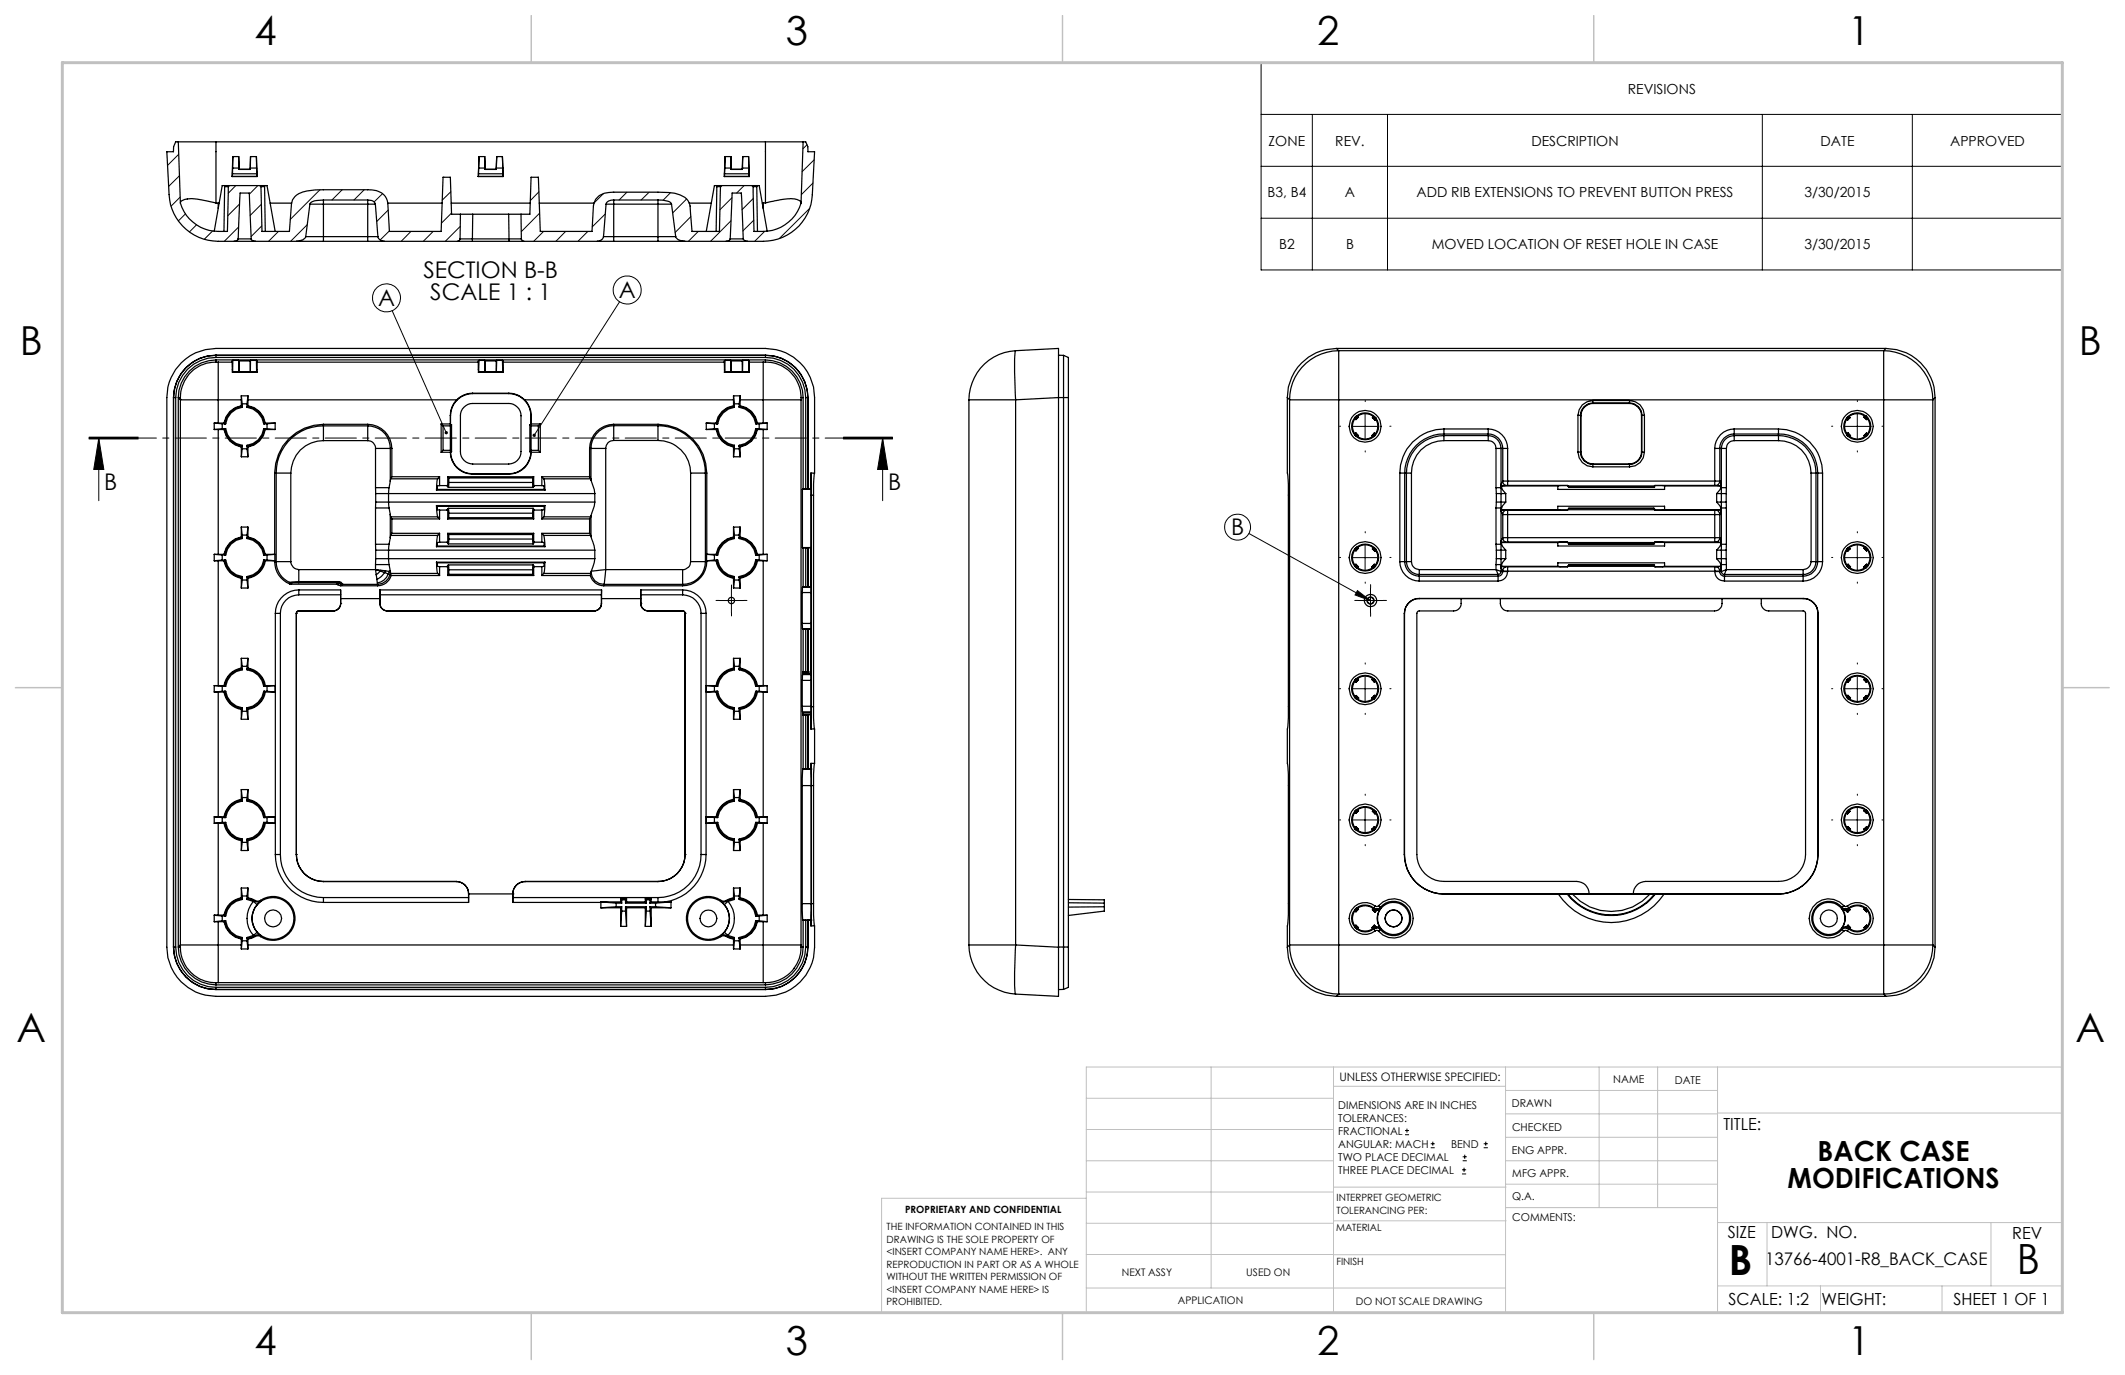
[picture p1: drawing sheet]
<svg xmlns="http://www.w3.org/2000/svg" width="432mm" height="279mm" viewBox="0 0 432 279" stroke-linecap="round" stroke-linejoin="round" font-family="sans-serif">
<defs><g id="words">
<g font-size="8.5">
<text x="351.3" y="259">B</text>
<text x="409.8" y="258.9">B</text>
</g>
<g font-size="8.1">
<text x="51.7" y="9.1">4</text>
<text x="159.7" y="9.1">3</text>
<text x="267.6" y="9.1">2</text>
<text x="375.6" y="9.1">1</text>
<text x="4" y="72">B</text>
<text x="422.4" y="72">B</text>
<text x="3.3" y="211.7">A</text>
<text x="421.7" y="211.7">A</text>
<text x="51.7" y="275.2">4</text>
<text x="159.7" y="275.2">3</text>
<text x="267.6" y="275.2">2</text>
<text x="375.6" y="275.2">1</text>
</g>
<g font-size="5.6">
<text x="369.3" y="235.8">BACK CASE</text>
<text x="363.2" y="241.5">MODIFICATIONS</text>
</g>
<g font-size="4.7">
<text x="86" y="56.5">SECTION B-B</text>
<text x="76.9" y="62.1">A</text>
<text x="87.4" y="61">SCALE 1 : 1</text>
<text x="125.8" y="60.6">A</text>
<text x="21.2" y="99.6">B</text>
<text x="180.4" y="99.6">B</text>
<text x="250.2" y="108.7">B</text>
</g>
<text font-size="3.5" x="358.7" y="257">13766-4001-R8_BACK_CASE</text>
<g font-size="3.4">
<text x="350.2" y="229.5">TITLE:</text>
<text x="351.1" y="251.6">SIZE</text>
<text x="359.9" y="251.6">DWG. NO.</text>
<text x="408.9" y="251.7">REV</text>
<text x="351.2" y="265.2">SCALE: 1:2</text>
<text x="370.1" y="265.3">WEIGHT:</text>
<text x="396.9" y="265.2">SHEET 1 OF 1</text>
</g>
<g font-size="2.8">
<text x="330.8" y="19">REVISIONS</text>
<text x="257.8" y="29.6">ZONE</text>
<text x="271.3" y="29.6">REV.</text>
<text x="311.2" y="29.6">DESCRIPTION</text>
<text x="369.9" y="29.6">DATE</text>
<text x="396.3" y="29.6">APPROVED</text>
<text x="257.5" y="40.1">B3, B4</text>
<text x="273.3" y="40.1">A</text>
<text x="287.8" y="40.1">ADD RIB EXTENSIONS TO PREVENT BUTTON PRESS</text>
<text x="366.7" y="40.1">3/30/2015</text>
<text x="259.9" y="50.6">B2</text>
<text x="273.5" y="50.6">B</text>
<text x="290.9" y="50.6">MOVED LOCATION OF RESET HOLE IN CASE</text>
<text x="366.7" y="50.6">3/30/2015</text>
</g>
<text font-size="2.4" x="272.2" y="219.7">UNLESS OTHERWISE SPECIFIED:</text>
<g font-size="2.2">
<text x="327.8" y="220.1">NAME</text>
<text x="340.3" y="220.2">DATE</text>
<text x="271.9" y="225.3">DIMENSIONS ARE IN INCHES</text>
<text x="271.9" y="227.9">TOLERANCES:</text>
<text x="307.2" y="224.9">DRAWN</text>
<text x="271.9" y="230.6">FRACTIONAL</text>
<text x="271.9" y="233.2">ANGULAR: MACH</text>
<text x="294.9" y="233.2">BEND</text>
<text x="307.3" y="229.8">CHECKED</text>
<text x="271.9" y="235.9">TWO PLACE DECIMAL</text>
<text x="271.9" y="238.5">THREE PLACE DECIMAL</text>
<text x="307.2" y="234.5">ENG APPR.</text>
<text x="307.3" y="239.2">MFG APPR.</text>
<text x="307.3" y="243.9">Q.A.</text>
<text x="307.3" y="248.1">COMMENTS:</text>
</g>
<g font-size="2.1">
<text x="227.9" y="259.2">NEXT ASSY</text>
<text x="253.3" y="259.2">USED ON</text>
<text x="239.3" y="265">APPLICATION</text>
<text x="275.5" y="265.1">DO NOT SCALE DRAWING</text>
</g>
<g font-size="2">
<text x="271.6" y="244.1">INTERPRET GEOMETRIC</text>
<text x="180.2" y="250">THE INFORMATION CONTAINED IN THIS</text>
<text x="183.9" y="246.4">PROPRIETARY AND CONFIDENTIAL</text>
<text x="271.5" y="250.2">MATERIAL</text>
<text x="271.6" y="246.6">TOLERANCING PER:</text>
<text x="180.2" y="252.5">DRAWING IS THE SOLE PROPERTY OF</text>
<text x="180.2" y="255.1">&lt;INSERT COMPANY NAME HERE&gt;. ANY</text>
<text x="180.2" y="257.6">REPRODUCTION IN PART OR AS A WHOLE</text>
<text x="271.5" y="257">FINISH</text>
<text x="180.2" y="260.1">WITHOUT THE WRITTEN PERMISSION OF</text>
<text x="180.2" y="262.6">&lt;INSERT COMPANY NAME HERE&gt; IS</text>
<text x="180.2" y="265.2">PROHIBITED.</text>
</g>
</g></defs>
<g fill="none" stroke="#000" stroke-width=".2">
<path d="M256.3 12.7h162.8v42.2h-162.8zM36.3 31.4l-2.3 2.2M36.5 35.7l-2.2 2.2M47.9 37.7l-1.5 1.6M52.4 37.7l-1.7 1.8M65 38.6l-6 6M69.5 38.6l-2 2M74 38.6l-2.1 2M77.7 39.4l-1.7 1.6M90 36h.1M91.6 38.9l-1.7 1.8M108 36l-.1 .1"/>
<path d="M109.5 39l-1.7 1.7M122.6 39.4l-1.9 1.9M127.4 39.1l-1.6 1.5M131.9 39.1l-1.6 1.5M136.2 39.2l-1.4 1.5M146.7 37.7l-.3 .3M151.2 37.7l-1.5 1.5M164 29.4l-.8 .8M165.2 37.2l-2.4 2.3M165.5 32.5l-2.5 2.4M256.3 23.2h162.8M256.3 33.8h162.8"/>
<path d="M266.7 23.2v31.7M281.9 23.2v31.7M358.1 23.2v31.7M388.6 23.2v31.7M36.6 40l-1.9 1.9M37.7 43.5l-1.5 1.4M39.9 45.7l-1.4 1.4M43.2 47l-1.7 1.6M48.5 46.1l-2.9 2.9M48.7 41.5l-2.4 2.4M53.1 41.5l-2.3 2.3M53.2 45.9l-2.2 2.2"/>
<path d="M56.6 47l-2 2M62.4 45.6l-3.3 3.4M78.9 42.7l-2.3 2.3M79.1 46.9l-1.8 1.9M83.5 47l-2 2M88 47l-2 2M91.8 43.3l-2.1 2M93.5 46l-3 3M109.6 43.3l-3.7 3.8M110.5 47l-2.1 2M114.9 47l-1.9 2M119.5 47l-2.1 2"/>
<path d="M123 43.5l-2.7 2.6M139.5 40.5l-2.8 2.8M140.4 44l-3.2 3.2M141.9 47l-2 2M148.5 44.9l-4.1 4.1M148.7 40.2l-2.4 2.4M153.1 40.3l-2.3 2.3M153.2 44.7l-2.2 2.2M155.4 47l-2 2M164.5 42.3l-6.1 6.1M256.3 44.3h162.8M79.7 63.1l11 24.8"/>
<path d="M125.9 61.3l-17.4 27.1M18.1 89.2h10zM18.1 89h10M18.1 88.8h10M20.1 89l1 6.4h-2.1zM20.1 89v12.7M171.4 89h10M171.4 88.8h10M171.4 89.2h10M179.4 89l1 6.4h-2.1zM179.4 89v12.7M274.9 86.6h5"/>
<path d="M277.4 84.1v5M374.9 86.6h5M377.4 84.1v5M148.6 119.5v5M253.8 108.4l24.7 13.7M274.9 113.3h5M277.4 110.8v5M278.5 119.5v5M374.9 113.3h5M377.4 110.8v5M146.1 122h5M274.9 139.9h5"/>
<path d="M275.8 120l2.7 2.1-3.2-1.2zM276 122h5M277.4 137.5v5M374.9 139.9h5M377.4 137.5v5M274.9 166.6h5M277.4 164.1v5M374.9 166.6h5M377.4 164.1v5M285.5 230.6h.8M285.5 229.7h.8M285.9 229.3v.9"/>
<path d="M290.7 233.2h.8M290.7 232.4h.8M291.1 232v.8M297.1 238.5h.8M297.1 237.7h.8M297.2 235.9h.9M297.2 235.1h.9M297.5 237.3v.8M297.6 234.6v.9M301.5 233.2h.8M301.5 232.4h.8M301.9 232v.8"/>
<circle cx="127.4" cy="58.9" r="2.85"/>
<circle cx="78.5" cy="60.5" r="2.84"/>
<circle cx="251.5" cy="107.1" r="2.64"/>
</g>
<g fill="none" stroke="#000" stroke-width=".2" stroke-dasharray="15.2 1.3 1.3 1.3">
<path d="M272.4 86.6h-.2M277.4 81.6v-.2M277.4 91.6v.3M282.4 86.6h.3M372.4 86.6h-.2M377.4 81.6v-.2M377.4 91.6v.3M382.4 86.6h.3M148.6 119.5v-.6M272.4 113.3h-.2M277.4 108.3v-.3M277.4 118.3v.2"/>
<path d="M278.5 119.5v-.7M282.4 113.3h.3M372.4 113.3h-.2M377.4 108.3v-.3M377.4 118.3v.2M382.4 113.3h.3M146.1 122h-.6M148.6 124.5v.7M151.1 122h.7M272.4 139.9h-.2M276 122h-.7M277.4 134.9v-.2"/>
<path d="M278.5 124.5v.7M281 122h.7M282.4 139.9h.3M372.4 139.9h-.2M377.4 134.9v-.2M382.4 139.9h.3M277.4 144.9v.3M377.4 144.9v.3M272.4 166.6h-.2M277.4 161.6v-.2M277.4 171.6v.3M282.4 166.6h.3"/>
<path d="M372.4 166.6h-.2M377.4 161.6v-.2M377.4 171.6v.3M382.4 166.6h.3"/>
</g>
<path d="M181.4 89h-163.3" fill="none" stroke="#000" stroke-width=".2" stroke-dasharray="6.3 1.3 1.3 1.3" stroke-dashoffset="2.8"/>
<g fill="none" stroke="#c0c0c0" stroke-width=".2">
<path d="M246.1 216.8v44.9M271 216.8v49.9M305.9 216.8v49.9M324.9 216.8v28.6M336.8 216.8v28.6M349 216.8v49.9M220.7 235.9h50.3M220.7 229.5h50.3M220.7 223.2h50.3M271 220.7h34.9M305.9 231.1h43.1M305.9 226.3h43.1"/>
<path d="M305.9 221.6h43.1M305.9 235.9h43.1M349 226.2h70.1M220.7 243.5h-41.6v23.2h240v-49.9h-198.4v49.9M220.7 248.6h50.3M220.7 242.2h50.3M220.7 254.9h50.3M271 255h34.9M271 248.1h35M271 241.2h35M305.9 240.6h43.1M306 245.4h43"/>
<path d="M349 248.4h70.1M359.1 248.4v12.9M404.6 248.4v12.9M220.7 261.7h85.2M349 261.3h70.1M369.9 261.3v5.4M394.6 261.3v5.4"/>
</g>
<path d="M107.9 3.2v9.5M215.9 3.2v9.5M323.8 3.2v9.5M3.1 139.7h9.6M419.1 139.7h9.5M107.9 266.7v9.6M215.9 266.7v9.6M323.8 266.7v9.6" fill="none" stroke="#c0c0c0" stroke-width=".3"/>
<path d="M12.7 12.7h406.4v254h-406.4z" fill="none" stroke="#c0c0c0" stroke-width=".6"/>
<g fill="#000">
<path d="M90.5 87.6v.1a.32 .32 0 0 0-.1 .4 .32 .32 0 0 0 .4 .1l-.1-.3 .1 .3a.34 .34 0 0 0 .2-.4 .34 .34 0 0 0-.5-.2zM108.3 88.2l-.1 .2 .1 .3 .2-.3-.1 .3a.33 .33 0 0 0 .4-.1 .33 .33 0 0 0-.1-.4 .33 .33 0 0 0-.4 0zM275.8 120l2.7 2.1-3.2-1.2z"/>
<path d="M179.4 89l1 6.4h-2.1zM20.1 89l1 6.4h-2.1z"/>
</g>
<g fill="none" stroke="#000" stroke-width=".25">
<path d="M36.2 28.8h-.5l-.4 1-.1 1h-1.3l.5 8.7a10 10 0 0 0 9.9 9.5h3.3l.7-.3 .5-9.5h1.9l.3 9.3M36.2 28.8h7.7M36.2 28.8l.5 12.5M43.9 28.8v12.4M43.9 28.8h111.6M45.6 37.9h.8M45.6 37.9l-.1 9.1M45.9 37.7l-.3 .2M45.9 37.7h.7M45.9 37.7h-.7l-1.7 9.3M46.4 37.9l-.2 9.1a8.8 8.8 0 0 1-8.3-3.2l-.9-1.6-.3-.9M46.6 37.7l-.2 .2"/>
<path d="M46.6 37.7h6.2M47.2 35.9h5M47.2 35.3v.6M47.2 35.3h5M47.3 34.1l-.1 1.2M47.3 34.1h1.2M47.3 31.8v2.3M47.3 31.8l-.1 4.1M47.3 31.8h1.2M48.5 31.8l.1 2.6M48.5 31.8v2.3M48.5 34.1l.1 .3"/>
<path d="M48.6 34.4h2.3M48.6 34.4h.1M48.6 34.4h2.2M50.8 34.4h.1M50.9 34.1v.3M50.9 34.1h1.2M50.9 31.8l-.1 2.6M50.9 31.8v2.3M50.9 31.8h1.2M52.1 31.8l.1 4.1M52.1 31.8v2.3M52.1 34.1l.1 1.2"/>
<path d="M52.2 35.3v.5M52.2 35.8v.1M52.8 37.7l.2 .2M52.8 37.7h.8M53 37.9h.8M53 37.9l.2 9.1h5.6l.3-4.2a3.4 3.4 0 0 1 3.3-4l3.3-.2h9a3.9 3.9 0 0 1 3.8 1.7l.3 1.1 .3 5.6h10.5l.4-11h1.5l.3 7.5h1.8M53.6 37.7l.2 .2M53.6 37.7h.7l1.6 9.3M53.8 37.9l.1 9.1M97.2 35.8v.1M97.2 35.8h5M97.2 35.3v.5"/>
<path d="M97.2 35.3h5M97.3 34.1h1.3M97.3 31.8l-.1 3.5M97.3 31.8l-.1 4.1M97.3 31.8h1.2M98.5 31.8l.1 2.6M98.5 31.8l.1 2.3M98.6 34.1v.3M98.6 34.4h2.3M98.6 34.4h.1M98.6 34.4h2.2M100.8 34.4h.1"/>
<path d="M100.9 34.1v.3M100.9 34.1h1.3M100.9 31.8l-.1 2.6M100.9 31.8v2.3M100.9 31.8h1.2M102.1 31.8l.1 4.1M102.1 31.8l.1 3.5M102.2 35.3v.5M102.2 35.8v.1M145.7 37.9h.7M145.7 37.9l-.2 9.1M145.8 37.7l-.1 .2"/>
<path d="M145.8 37.7h.8M145.8 37.7h-.6l-1.7 9.3M146.4 37.9l-.2 9.1h-5.6l-.3-3.9a3.1 3.1 0 0 0-2.1-3.5l-1.1-.3-1.2-.2h-11.2a3.8 3.8 0 0 0-4 2.2l-.4 5.7h-10.5l-.4-11h-1.5l-.2 7.5h-1.8M146.6 37.7l-.2 .2M146.6 37.7h6.2M147.2 35.9h5.1M147.2 35.3v.6M147.2 35.3h5M147.3 34.1l-.1 1.2M147.3 34.1h1.3M147.3 31.8v2.3M147.3 31.8l-.1 4.1"/>
<path d="M147.3 31.8h1.2M148.5 31.8l.1 2.6M148.5 31.8l.1 2.3M148.6 34.1v.3M148.6 34.4h2.2M148.6 34.4h.1M150.8 34.4h.1M150.9 34.1l-.1 .3M150.9 34.1h1.3M150.9 31.8l-.1 2.6M150.9 31.8v2.3M150.9 31.8h1.2"/>
<path d="M152.1 31.8l.2 4.1M152.1 31.8l.1 2.3M152.2 34.1v1.2M152.2 35.3v.5M152.2 35.8l.1 .1M152.8 37.7l.2 .2M152.8 37.7h.8M153 37.9h.8M153 37.9l.2 9.1a8.8 8.8 0 0 0 8.3-3.2l1-1.6 .3-.9M153.6 37.7l.2 .2M153.6 37.7h.7l1.6 9.3M153.8 37.9l.1 9.1"/>
<path d="M155.5 28.8h7.7M155.5 28.8v12.4M163.2 28.8h.5l.4 1 .1 1h1.3l-.4 8.7a9.9 9.9 0 0 1-10 9.5h-3.2l-.7-.2-.2-.3-.4-9.3h-1.8l-.4 9.3M163.2 28.8l-.4 12.5M36.7 41.2v-.2a5.4 5.4 0 0 1 4.5-.3l2.7 .5M43.9 41.2l.4 .1M44.3 41.3v1.1M44.3 41.3h.2M47.6 49h4.3M48.4 48.5h2.6M51 48.5l.2 .3 .7 .2h8.4M54.9 41.3h4.4"/>
<path d="M60.3 49h5.4M62.1 48.1v.2a2.18 2.18 0 0 1-1.8 .7M62.1 48.1h3.6M63 41.5h2.7M63 41.5l-.9 6.6M65.7 48.1v.9M65.7 40.6v.9M65.7 40.6a3.1 3.1 0 0 0-2.7 .7v.2M65.7 41.5v6.6M65.7 49h9M65.7 40.6h9M65.7 41.5h9"/>
<path d="M65.7 48.1h9M74.7 48.1v.9M74.7 48.1h2.1M74.7 49h3.4M74.7 41.5h1.6M74.7 40.6v.9M74.7 40.6l.8 .1a.95 .95 0 0 1 .8 .8M74.7 41.5v6.6M76.3 41.5l.5 6.6M76.8 48.1a1.1 1.1 0 0 0 1.3 .9M78.8 41.3h11.1M91.7 41.3h16"/>
<path d="M93 49h3M93.5 48.5h2.5M93.6 43.5l-.1 5-.3 .5h-15.1M93.6 43.5h2.5M96 48.5v.5M96 49h7.4M96 48.5h7.4M96.1 43.5h7.3M96.1 43.5l-.1 5M103.4 43.5h2.5M103.4 43.5v5M103.4 48.5v.5"/>
<path d="M103.4 49h3M103.4 48.5h2.5M105.9 43.5v5M105.9 48.5h.1M105.9 48.5l.2 .4 .4 .1h14.9M109.6 41.3h11.1M121.4 49h3.3M122.6 48.1a1.16 1.16 0 0 1-1.2 .9M122.6 48.1h2.1M123.2 41.5h1.5M123.2 41.5l-.6 6.6M124.7 48.1v.9"/>
<path d="M124.7 40.6v.9M124.7 40.6a1.35 1.35 0 0 0-1.5 .9M124.7 41.5v6.6M124.7 49h9M124.7 40.6h9M124.7 41.5h9M124.7 48.1h9M133.7 48.1v.9M133.7 48.1h3.6M133.7 49h5.5M133.7 41.5h2.8M133.7 40.6v.9"/>
<path d="M133.7 40.6a3.2 3.2 0 0 1 2.7 .7l.1 .2M133.7 41.5v6.6M136.5 41.5l.8 6.6M137.3 48.1a1.23 1.23 0 0 0 .9 .8l1 .1M140.1 41.3h4.4M147.6 49h4.2M148.4 48.5l-.2 .4-.7 .1h-8.3M148.4 48.5h2.7M154.9 41.3h.2M155.1 41.3v1.1M155.5 41.2l1.7-.3a11.7 11.7 0 0 1 4.8-.4 .86 .86 0 0 1 .8 .7M155.5 41.2l-.4 .1"/>
<path d="M43.9 73.1a7.7 7.7 0 0 0-7.7 7.7M43.9 72.6a8.2 8.2 0 0 0-8.2 8.2M43.9 73.6a7.1 7.1 0 0 0-7.2 7.2M43.9 72.2a8.6 8.6 0 0 0-8.7 8.6M43.9 73.1h111.6M43.9 72.6h111.6M43.9 72.2v.4M43.9 73.1v.5M43.9 73.6h3.3M43.9 72.2h111.6M44.3 73.6v7.6M47.2 75.6h5"/>
<path d="M47.3 75.6h4.8M47.3 73.2l-.1 .2 .1 2.2M47.3 73.2h1.2M47.3 73.2v2.4M48.5 73.2l.1 .1M48.5 73.2v2.4M48.5 75.6h.1M48.6 73.3h2.2M48.6 73.3v2.3M50.8 73.3l.1 2.3M50.9 75.6h.1M50.9 73.2l-.1 .1"/>
<path d="M50.9 73.2h1.2M50.9 73.2v2.4M52.1 73.2l.1 .2v2.2M52.1 73.2v2.4M52.1 75.6h.1M52.2 73.6h45M96 79.9a4.4 4.4 0 0 0-3.2 1.3M96 79.9h7.4M96 79.9l.1 .1M96.1 80a4.5 4.5 0 0 0-4.6 4.5M96.1 80h7.3M97.2 75.6h5"/>
<path d="M97.3 75.6h4.9M97.3 73.2l-.1 .2 .1 2.2M97.3 73.2h1.2M97.3 73.2v2.4M98.5 73.2l.1 .1M98.5 73.2l.1 2.4M98.6 75.6h.1M98.6 73.3h2.2M98.6 73.3v2.3M100.8 73.3l.1 2.3M100.9 75.6h.1M100.9 73.2h1.2"/>
<path d="M100.9 73.2l-.1 .1M100.9 73.2v2.4M102.1 73.2l.1 .2v2.2M102.1 73.2l.1 2.4M102.2 73.6h45M103.4 80a4.5 4.5 0 0 1 4.5 4.5v-.1M103.4 79.9a4.4 4.4 0 0 1 3.2 1.3M103.4 79.9v.1M147.2 75.6h5M147.3 75.6h4.9M147.3 73.2l-.1 .2 .1 2.2M147.3 73.2h1.2"/>
<path d="M147.3 73.2v2.4M148.5 73.2l.1 .1M148.5 73.2l.1 2.4M148.6 75.6h.1M148.6 73.3h2.2M148.6 73.3v2.3M150.9 73.2h1.2M150.9 73.2l-.1 .1M150.9 73.2l-.1 2.4v-2.3M152.1 73.2l.2 .2-.1 2.2M152.1 73.2l.1 2.4M152.3 73.6h3.2"/>
<path d="M155.1 73.6v7.6M155.5 72.6a8.2 8.2 0 0 1 8.2 8.2M155.5 73.1a7.7 7.7 0 0 1 7.7 7.7M155.5 73.6a7 7 0 0 1 5.2 2.1 7.1 7.1 0 0 1 2.1 5.1M155.5 72.2a8.6 8.6 0 0 1 8.7 8.6M155.5 72.2v.4M155.5 73.1v.5M206.4 71.3l-.2 1.8 .2 8.1M206.4 71.3l8.7-.5v10M206.4 71.3a10 10 0 0 0-9.5 9.9M215.1 72.2h1M216.1 72.2v128.8"/>
<path d="M216.1 72.2l1 .4v8.2M271.6 70.8a10 10 0 0 0-10 10M271.6 70.8h111.6M271.6 70.8l.4 .5M272 71.3v9.9M272 71.3a10 10 0 0 0-10 9.9M272 71.3h110.8M382.8 71.3v9.9M382.8 71.3a10 10 0 0 1 9.9 9.9M383.2 70.8a10 10 0 0 1 10 10M383.2 70.8l-.4 .5M35.2 80.8h.5"/>
<path d="M35.2 80.8v111.6M35.3 80.8a8.6 8.6 0 0 1 8.6-8.6h111.6a8.6 8.6 0 0 1 8.6 8.6l.1 18.6v-18.6M35.7 80.8v111.6M36.2 80.8v111.6M36.2 80.8h.5M36.7 81.2h.1M36.7 81.2h7.6M36.7 80.8v111.6M36.7 80.9h-.4l.4 .3M43.5 87.3h2M43.5 86h2M43.5 86l1.7 .1"/>
<path d="M43.5 86v1.3M44.3 81.2v4.8M44.3 87.3v25.3M44.3 81.2h4.7M45.2 86.1v1M45.2 87.1h.7M45.2 86.1h.7M45.2 87.1l-1.7 .2M45.5 87.3a4.3 4.3 0 0 0 3.5 3.5M45.5 86l.1 .1M45.6 87.1h.3M45.6 86.1h.3"/>
<path d="M45.6 87.1a4.1 4.1 0 0 0 3.6 3.6M45.6 87.1l-.1 .2M45.9 87.1a3.8 3.8 0 0 0 3.3 3.4M49 82.4a4.2 4.2 0 0 0-3.5 3.6M49 80.4v2M49 90.8v2M49 82.4l.2 .2M49 80.4l.2 1.7M49 80.4h1.4M49 92.8h1.4M49.2 82.6v.2M49.2 82.8a3.9 3.9 0 0 0-3.3 3.3"/>
<path d="M49.2 90.5v.2M49.2 82.6a4.1 4.1 0 0 0-3.6 3.5M49.2 82.1v.7M49.2 90.5v.7M49.2 91.2h1M49.2 82.1h1M49.2 90.7l-.2 .1M49.2 91.2l-.2 1.6M50.2 82.8a4 4 0 0 1 3.4 3.3M50.2 90.5v.2M50.2 82.6v.2M50.2 82.6a4.1 4.1 0 0 1 3.6 3.5"/>
<path d="M50.2 82.1v.7M50.2 90.5v.7M50.2 91.2l.2 1.6M50.2 90.7l.2 .1M50.4 82.4a4.2 4.2 0 0 1 3.5 3.6M50.4 80.4v2M50.4 90.8v2M50.4 80.4l-.2 1.7M50.4 82.4l-.2 .2M50.4 81.2h42.4M53.6 87.1a3.9 3.9 0 0 1-3.4 3.4M53.6 86.1h.2"/>
<path d="M53.6 87.1h.2M53.6 87.1h.7M53.6 86.1h.7M53.8 87.1a4.1 4.1 0 0 1-3.6 3.6M53.8 87.1l.1 .2M53.9 87.3a4.3 4.3 0 0 1-3.5 3.5M53.9 87.3h2M53.9 86h2M53.9 86l-.1 .1M54.3 86.1v1M54.3 87.1l1.6 .2M55.8 96.1h.3"/>
<path d="M55.8 96.1v18M55.9 86l-1.6 .1M55.9 86v1.3M56.1 96.1h3M56.1 96.1v18M59.1 96.1v18M65.7 89.5a6.6 6.6 0 0 0-6.6 6.6M65.7 86.5v3M65.7 86.5a9.5 9.5 0 0 0-9.6 9.6M65.7 86.2a9.9 9.9 0 0 0-9.9 9.9M65.7 86.5h9M65.7 89.5h9"/>
<path d="M65.7 86.2v.3M65.7 86.2h9M74.7 89.5a1.56 1.56 0 0 1 1.6 1.6M74.7 86.5v3M74.7 86.5a4.5 4.5 0 0 1 4.6 4.6M74.7 86.2a4.9 4.9 0 0 1 4.9 4.9M74.7 86.2v.3M76.3 99.1h2.8M76.3 91.1h3M76.3 91.1v8M76.3 99.1v1.2M79.1 99.1l-.1 1.2"/>
<path d="M79.3 97.8l-.2 1.3M79.3 91.1v6.7M79.3 91.1h.3M79.4 97.3l-.1 .5M79.4 97.3h9.5M79.6 91.1v5.8M79.6 96.9l-.2 .4M79.6 96.9h9.7M88.7 99.6h22M88.9 99.4l-.2 .2M88.9 99.4h21.7M88.9 97.3l-.2 2.3"/>
<path d="M89.3 96.9v1.8M89.3 98.7h-.4v.7M89.3 96.9l-.4 .4M89.6 86.1v5.8M89.6 86.1l.4 .4M89.6 91.9h1.9M89.6 86.1h1.9M90 86.5v5M90 91.5l-.4 .4M90 91.5h1.5M90 86.5h1.5M91 96.9h17.4"/>
<path d="M91 96.9v1.8h-1.7M91 96.9l.2 .2M91.1 99h17.2M91.2 98l-.1 1-.3-.4M91.2 97.1v.9M91.2 98h17M91.2 97.1h17M91.5 91.9a4.5 4.5 0 0 0 4.5 4.4M91.5 86.1v.2M91.5 91.5l.3 .3M91.5 84.4v1.7M91.5 86.5v5"/>
<path d="M91.5 84.4v.1M91.5 91.8a4.5 4.5 0 0 0 4.6 4.5M91.5 91.8h.3M91.5 86.3h.3M91.5 91.8v.1M91.5 84.5v1.8M91.8 86.3l-.3 .2M91.8 86.3v5.5M92.8 81.2a4.4 4.4 0 0 0-1.3 3.2M94.3 82.7a2.32 2.32 0 0 1 1.8-.7h7.3a2.53 2.53 0 0 1 2.5 2.5v7.3a2.53 2.53 0 0 1-2.5 2.5h-7.3a2.53 2.53 0 0 1-2.5-2.5v-7.3a2.32 2.32 0 0 1 .7-1.8zM96 96.3h7.4M96.1 96.3h7.3"/>
<path d="M96.1 96.3h-.1M103.4 96.3h.1M106.6 81.2a4.4 4.4 0 0 1 1.3 3.2M106.6 81.2h42.4M107.7 91.8h.2M107.7 86.3h.2M107.7 86.3l.2 .2M107.7 86.3v5.5M107.9 91.8a4.5 4.5 0 0 1-4.5 4.5M107.9 91.8v.1M107.9 91.9a4.5 4.5 0 0 1-4.5 4.4M107.9 91.5l-.2 .3"/>
<path d="M107.9 91.5h1.5M107.9 91.9h1.9M107.9 86.5h1.5M107.9 84.4v1.9M107.9 86.5v5M108.2 98l.1 1 .3-.4M108.2 97.1v.9M108.4 96.9v1.8h1.7M108.4 96.9l-.2 .2M109.4 91.5l.4 .4M109.4 86.5v5M109.8 86.1h-1.9v.2"/>
<path d="M109.8 86.1l-.4 .4M109.8 86.1v5.8M110.1 96.9v1.8M110.1 98.7h.5v.7M110.1 96.9l.4 .4M110.1 96.9h9.7M110.5 97.3l.2 2.3M110.5 97.3h9.6M110.6 99.4l.1 .2M119.8 91.1h.3M119.8 91.1v5.8M119.8 96.9l.3 .4"/>
<path d="M120.1 97.3v.2M120.1 97.5l.7 2 .1 .8M120.1 91.1h3M120.1 91.1v6.4M123.1 91.1v24.6M124.7 89.5a1.57 1.57 0 0 0-1.6 1.6M124.7 86.5a4.7 4.7 0 0 0-4.6 4.6M124.7 86.5v3M124.7 86.2a4.9 4.9 0 0 0-4.9 4.9M124.7 86.5h9M124.7 89.5h9M124.7 86.2h9"/>
<path d="M124.7 86.2v.3M133.7 89.5a6.7 6.7 0 0 1 6.6 6.6M133.7 86.5v3M133.7 86.5a9.7 9.7 0 0 1 9.6 9.6M133.7 86.2a9.9 9.9 0 0 1 9.9 9.9M133.7 86.2v.3M140.3 96.1h3M140.3 96.1v18M143.3 96.1h.3M143.3 96.1v18M143.5 87.3h2M143.5 86h2"/>
<path d="M143.5 86l1.7 .1M143.5 86v1.3M143.6 96.1v16.5M145.2 87.1h.6M145.2 86.1v1M145.2 86.1h.6M145.2 87.1l-1.7 .2M145.5 87.3a4.3 4.3 0 0 0 3.5 3.5M145.5 86l.2 .1M145.7 87.1h.1M145.7 86.1h.1M145.7 87.1a4.1 4.1 0 0 0 3.5 3.6"/>
<path d="M145.7 87.1l-.2 .2M145.8 87.1a3.9 3.9 0 0 0 3.4 3.4M149 82.4a4.2 4.2 0 0 0-3.5 3.6M149 80.4v2M149 90.8v2M149 80.4l.2 1.7M149 82.4l.2 .2M149 80.4h1.4M149 92.8h1.4M149.2 82.8a4 4 0 0 0-3.4 3.3M149.2 82.6v.2M149.2 90.5v.2"/>
<path d="M149.2 82.6a4.1 4.1 0 0 0-3.5 3.5M149.2 82.1v.7M149.2 90.5v.7M149.2 91.2h1M149.2 82.1h1M149.2 90.7l-.2 .1M149.2 91.2l-.2 1.6M150.2 82.8a3.9 3.9 0 0 1 3.4 3.3M150.2 90.5v.2M150.2 82.6v.2M150.2 82.6a4.1 4.1 0 0 1 3.6 3.5M150.2 82.1v.7"/>
<path d="M150.2 90.5v.7M150.2 90.7l.2 .1M150.2 91.2l.2 1.6M150.4 82.4a4.2 4.2 0 0 1 3.5 3.6M150.4 80.4v2M150.4 90.8v2M150.4 80.4l-.2 1.7M150.4 82.4l-.2 .2M150.4 81.2h4.7M153.6 87.1a3.8 3.8 0 0 1-3.4 3.4M153.6 86.1h.2M153.6 87.1h.2"/>
<path d="M153.6 87.1h.7M153.6 86.1h.7M153.8 87.1a4.1 4.1 0 0 1-3.6 3.6M153.8 87.1l.1 .2M153.9 87.3a4.3 4.3 0 0 1-3.5 3.5M153.9 87.3h2M153.9 86l-.1 .1M153.9 86h2M154.3 86.1v1M154.3 87.1l1.6 .2M155.1 81.2h7.7M155.1 81.2v4.8"/>
<path d="M155.1 87.3v25.3M155.9 86l-1.6 .1M155.9 86v1.3M162.8 80.8h.4M162.8 80.8v111.6M163.1 99.4v11.9M163.2 99.3l1.6 .1h-1.7M163.2 80.8v18.5M163.2 99.3l-.1 .1M163.7 80.8v18.5M163.7 80.8h.5M164.8 96.1l.1 4.5"/>
<path d="M164.8 96.1v23.2M164.8 96.1h.7M165.5 96.1v-15.3a10 10 0 0 0-10-10h-111.6a10 10 0 0 0-10 10v111.7a10 10 0 0 0 10 10h111.6a10 10 0 0 0 10-10v-4.4M165.5 96.1l-.2 2.3v2.2M196.9 81.2h9.5M196.9 81.2v110.8M206.4 81.2v110.8M215.1 80.8h2M215.1 80.8l-8.7 .4M215.1 80.8v111.7M217.1 80.8v111.6M261.6 80.8v15.3l.2 2.3v47.5l-.2 2.2v7l.2 2.3v28.5l-.2 2.2v4.4"/>
<path d="M261.6 80.8l.4 .4M262 81.2h10M262 81.2v110.8M272 81.2h110.8M272 81.2v110.8M275.3 84.8v.3M275.3 88.4l.3 .3M275.3 84.8l.2 .2M275.3 85.1a2.49 2.49 0 0 0 0 3.1M275.3 88.2v.2M275.3 85.1l.2 .2M275.5 88.2l-.2 .2"/>
<path d="M275.5 85v.2M275.5 88.2l.3 .3M275.5 88.1v.1M275.5 85.2v.1M275.5 88v.1M275.5 88l-.2 .2M275.5 88.1l.5 .4M275.5 88l.5 .5M275.6 84.6l-.3 .2M275.6 88.7h.2M275.6 84.6l.2 .1M275.6 84.6h.2"/>
<path d="M275.8 88.5l-.2 .2M275.8 84.7l.2 .1M275.8 84.7l-.3 .3M275.8 84.6a2.68 2.68 0 0 1 3.3 .1M275.8 88.7a2.54 2.54 0 0 0 3.1 0M275.8 84.6l.2 .2M276 88.5h-.2M276 88.5h.1M276 84.8h.1M276 84.8l-.5 .4M276 88.5l-.2 .2M276 84.8l-.5 .5"/>
<path d="M278.8 88.5l.1 .2M278.8 88.5h.1M278.9 84.9h.1M278.9 84.9l.5 .5M278.9 88.7h.3M278.9 84.9l.5 .4M279 88.5l.2 .2M279.1 84.8l.4 .4-.1 .1M279.1 84.8l-.2 .1M279.1 84.7h.2M279.1 84.7l-.2 .2M279.3 88.1l.1 .1-.5 .4-.1-.1"/>
<path d="M279.3 88v.1M279.3 88l.2 .2M279.3 88.1l-.5 .4M279.3 88l-.5 .5M279.3 84.7l.3 .2M279.3 84.7l-.2 .1M279.3 88.2l.2 .2M279.4 85.3v.1M279.5 88.4l-.3 .3M279.5 88.2v.2M279.5 85.2a2.62 2.62 0 0 1 0 3M279.5 85.2l-.1 .2"/>
<path d="M279.6 84.9l-.2 .2M279.6 84.9l-.1 .3M284.4 96.1h1M284.4 96.1v18M285.4 96.1h.4M285.4 96.1v18M285.8 96.1h1M285.8 96.1v18M286.8 96.1v18M293.4 87.2a9 9 0 0 0-9 8.9M293.4 87.2v1M293.4 88.2a7.9 7.9 0 0 0-8 7.9"/>
<path d="M293.4 88.5a7.6 7.6 0 0 0-7.6 7.6M293.4 88.5v1M293.4 89.5a6.5 6.5 0 0 0-6.6 6.6M293.4 89.5h9M293.4 88.2v.3M293.4 87.2h9M293.4 88.2h9M293.4 88.5h9M302.4 87.2a4 4 0 0 1 4 3.9M302.4 87.2v1M302.4 88.2a2.95 2.95 0 0 1 3 2.9M302.4 88.5a2.65 2.65 0 0 1 2.6 2.6"/>
<path d="M302.4 89.5a1.57 1.57 0 0 1 1.6 1.6M302.4 88.5v1M302.4 88.2v.3M304 91.1h1M304 91.1v8M304 99.1l.1 1.2M305 91.1h.4M305 91.1v25M305.1 98.3l.1 .4 .7-.1M305.1 98.3l-.1 .8h-1M305.4 97.8h1M305.4 91.1h1"/>
<path d="M305.4 97.8l.1 .5 .4 .3M305.4 91.1v6.7M305.4 97.8l-.3 .5M305.9 98.6h.5M306.4 98.6h12.1l.1 .1M306.4 97.8v.8M306.4 97.8h42M306.4 91.1v6.7M316.5 98.7h-11.5l.3 .9 .7 .7M316.5 98.7v.7h21.7v-.7M317 98.7h-.5M318.6 98.7l.2 .3h17.2"/>
<path d="M318.6 98.7h17.6M320.6 91.9a3 3 0 0 0 3.1 3M320.6 91.9h.6M320.6 84.4h.6M320.6 84.4v7.5M321.2 91.9a2.47 2.47 0 0 0 2.5 2.5M321.2 84.4v7.5M321.2 84.4v.1M321.2 91.8a2.53 2.53 0 0 0 2.5 2.5M321.2 91.8v.1M321.2 84.5v7.3M323.7 94.4v.5"/>
<path d="M323.7 81.4a3 3 0 0 0-3.1 3M323.7 81.4v.5M323.7 81.9a2.47 2.47 0 0 0-2.5 2.5M323.7 94.9h7.4M323.7 94.4h7.4M323.7 81.4h7.4M323.7 81.9h7.4M323.7 81.9v.1M323.7 82a2.53 2.53 0 0 0-2.5 2.5M323.7 82h7.3M323.7 94.3h7.3M323.7 94.3v.1"/>
<path d="M331 82a2.53 2.53 0 0 1 2.6 2.5M331 94.3l.1 .1M331.1 94.4v.5M331.1 81.4a3 3 0 0 1 3.1 3M331.1 81.4v.5M331.1 81.9a2.47 2.47 0 0 1 2.5 2.5M331.1 81.9l-.1 .1M333.6 91.8a2.53 2.53 0 0 1-2.6 2.5M333.6 91.8v.1M333.6 84.5v7.3M333.6 91.9h.6M333.6 84.4h.6"/>
<path d="M333.6 91.9a2.47 2.47 0 0 1-2.5 2.5M333.6 84.4v7.5M333.6 84.4v.1M334.2 91.9a3 3 0 0 1-3.1 3M334.2 84.4v7.5M336 99h.1M336.2 98.7l-.2 .3M337.8 98.7h.4M338.2 98.7h11.5l-.2 .9-.7 .7M348.4 91.1h1.1M348.4 97.8h1.1M348.4 98.6h.5"/>
<path d="M348.4 97.8v.8M348.4 98.6h-12.1l-.1 .1M348.4 91.1v6.7M349.5 97.8l-.1 .3-.5 .5M349.5 91.1h.3M349.5 91.1v6.7M349.5 97.8l.2 .5M349.7 98.3l-.1 .4-.7-.1M349.7 98.3l.1 .8h1M349.8 91.1h1M349.8 91.1v25M350.8 99.1v1.2"/>
<path d="M350.8 91.1v8M352.4 87.2a4 4 0 0 0-4 3.9M352.4 87.2v1M352.4 88.2a2.89 2.89 0 0 0-2.9 2.9M352.4 88.5a2.65 2.65 0 0 0-2.6 2.6M352.4 88.5v1M352.4 89.5a1.57 1.57 0 0 0-1.6 1.6M352.4 89.5h9M352.4 87.2h9M352.4 88.2h9M352.4 88.5h9M352.4 88.2v.3"/>
<path d="M361.4 87.2a9 9 0 0 1 8.9 8.9M361.4 87.2v1M361.4 88.2a7.9 7.9 0 0 1 8 7.9M361.4 88.5a7.6 7.6 0 0 1 7.6 7.6M361.4 89.5a6.6 6.6 0 0 1 6.6 6.6M361.4 88.5v1M361.4 88.2v.3M368 96.1h1M368 96.1v18M369 96.1h.4M369 96.1v18M369.4 96.1h.9"/>
<path d="M369.4 96.1v18M370.3 96.1v18M375.2 84.9l.2 .2M375.2 84.9v.3M375.2 85.2a2.62 2.62 0 0 0 .1 3M375.2 85.2l.2 .2M375.3 88.4l.3 .3M375.3 88.2v.2M375.4 85.1v.2M375.4 85.3v.1M375.5 88.2l-.2 .2M375.5 84.7l-.3 .2"/>
<path d="M375.5 84.7l.2 .1M375.5 84.7h.2M375.5 88.1l-.1 .1 .4 .4 .2-.1M375.5 88v.1M375.5 88l-.2 .2M375.5 88.1l.5 .4M375.5 88l.5 .5M375.6 88.7h.2M375.7 84.8l.1 .1M375.7 84.8l-.3 .3M375.7 84.7l.2 .2M375.8 88.5l-.2 .2"/>
<path d="M375.8 88.7a2.54 2.54 0 0 0 3.2 0M375.8 84.9h.1M375.8 84.9l-.4 .4M375.9 84.9l-.5 .5M376 88.5h.1M376 88.5l-.2 .2M378.7 88.5h.1M378.7 84.8h.1M378.7 88.5l.3 .2M378.7 84.8l.6 .5M378.8 88.5h.2M378.8 84.8l.5 .4"/>
<path d="M379 84.6h.2M379 84.6a2.68 2.68 0 0 0-3.3 .1M379 88.7h.2M379 84.6l-.3 .2M379 88.5l.2 .2M379 84.7l-.2 .1M379 84.7l.3 .3M379.2 84.6l.3 .2M379.2 84.6l-.2 .1M379.3 88.1v.1M379.3 85.2v.1M379.3 88v.1"/>
<path d="M379.3 88l.1 .2M379.3 88.1l-.5 .4M379.3 88l-.6 .5M379.3 88.2l.2 .2M379.3 85v.2M379.3 88.2l-.3 .3M379.4 88.2l.1 .2M379.4 85.1a2.49 2.49 0 0 1 0 3.1M379.4 85.1l-.1 .2M379.5 88.4l-.3 .3M379.5 84.8l-.2 .2M379.5 84.8l-.1 .3"/>
<path d="M382.8 81.2h9.9M382.8 81.2v110.8M392.7 81.2v110.8M393.2 80.8l-.5 .4M393.2 80.8v111.7M43.5 113.9h.8M43.5 112.6h2M43.5 112.6l1.7 .2M43.5 112.6v1.3M44.3 113.9h1.2M44.3 113.9v25.4M45.2 113.8h.7"/>
<path d="M45.2 112.8v1M45.2 112.8h.7M45.2 113.8l-1.7 .1M45.5 113.9a4.3 4.3 0 0 0 3.5 3.6M45.5 112.6l.1 .2M45.6 113.8h.3M45.6 113.8l-.1 .1M45.6 112.8h.3M45.6 113.8a4.1 4.1 0 0 0 3.6 3.6M45.9 113.8a3.8 3.8 0 0 0 3.3 3.4M49 109.1a4.2 4.2 0 0 0-3.5 3.5M49 107.1v2"/>
<path d="M49 117.5v2M49 107.1l.2 1.6M49 109.1l.2 .1M49 119.5h1.4M49 107.1h1.4M49.2 109.4a3.9 3.9 0 0 0-3.3 3.4M49.2 109.2v.2M49.2 117.4l-.2 .1M49.2 117.2v.2M49.2 109.2a4.2 4.2 0 0 0-3.6 3.6M49.2 108.7v.7M49.2 117.2v.7"/>
<path d="M49.2 108.7h1M49.2 117.9h1M49.2 117.9l-.2 1.6M50.2 117.2v.2M50.2 117.4l.2 .1M50.2 109.4a4 4 0 0 1 3.4 3.4M50.2 109.2v.2M50.2 109.2a4.2 4.2 0 0 1 3.6 3.6M50.2 117.9l.2 1.6M50.2 108.7v.7M50.2 117.2v.7M50.4 109.1a4.2 4.2 0 0 1 3.5 3.5"/>
<path d="M50.4 107.1v2M50.4 117.5v2M50.4 109.1l-.2 .1M50.4 107.1l-.2 1.6M53.6 113.8a3.9 3.9 0 0 1-3.4 3.4M53.6 112.8h.2M53.6 113.8h.2M53.6 113.8h.7M53.6 112.8h.7M53.8 113.8a4.1 4.1 0 0 1-3.6 3.6M53.8 113.8l.1 .1M53.9 113.9a4.3 4.3 0 0 1-3.5 3.6"/>
<path d="M53.9 112.6l-.1 .2M53.9 112.6h1.9l-1.5 .2M54.3 113.8l1.5 .1h-1.9M54.3 112.8v1M55.8 114.1a4.8 4.8 0 0 0 3 4.5M55.8 114.1h.3M56.1 114.1h3M56.1 114.1a4.6 4.6 0 0 0 2.8 4.3M58.8 118.6l.4 .1M58.9 118.4h.4M58.9 118.4l-.1 .2M59.1 114.1a1.71 1.71 0 0 0 1.6 1.6"/>
<path d="M59.2 118.7h9.2M59.3 118.4l-.1 .3M60.7 115.7v2.5M60.7 118.2l-1.8 .2M60.7 118.4h-1.4M60.7 118.2v.2M60.7 119.9a4.8 4.8 0 0 0-4.7 4.7M60.7 115.7h15.6M60.7 118.2h8.1M60.7 118.4h8.1M60.7 119.9h8.5v2.7M60.7 119.9v1"/>
<path d="M68.4 118.7l.3 .1M68.7 118.4l.3 .1M68.7 118.8l.6 .2M68.7 118.4l-.3 .3M68.8 118.2l.6 .2 .2 .3M68.8 118.4h.2v.1M68.8 118.2v.2M68.8 118.4h-.1M69 118.5l.6 .2M69 118.5h.1M69 118.5l-.3 .3M69.3 119h7.4"/>
<path d="M69.6 118.7h.1M69.6 118.7h7.1M69.6 118.7l-.3 .3M76.3 114.7h2.8M76.3 103.2h2.8M76.3 110.6h2.8M76.3 115.7l1 .3M76.3 115.7l1.1 .2M76.3 103.2v7.4M76.3 114.7v1M76.3 110.6v1.2M76.3 115.7l.1 1.1"/>
<path d="M76.3 111.8h2.7M76.3 113.5h2.7M76.3 100.3h2.7M76.3 102h2.7M76.3 100.3v1.7M76.3 111.8v1.7M76.3 102v1.2M76.3 113.5v1.2M76.4 116.8l.2 1M76.6 117.8l.1 .7M76.7 118.5v.2M76.7 118.7v.3"/>
<path d="M77.2 119.9h45M77.2 119.9v1M77.2 119.9v2.7M77.3 116l-.9 .8M77.3 116l.8 .3M77.4 115.9l1 .1M77.4 115.9l-.1 .1M78.1 116.3l-.6 .9-.9 .6M78.1 116.3l.8 .3M78.4 116l.7 .1M78.4 116l-.3 .3M78.9 116.6a2.73 2.73 0 0 1-2.2 1.9"/>
<path d="M78.9 116.6l.3 .2M79 113.5l.1 1.2M79 102l.1 1.2M79 100.3v1.7M79 111.8v1.7M79 100.3h41.9M79 102h41.9M79 111.8h41.9M79 113.5h41.9M79.1 116.1h.2M79.1 114.7l.2 1.3M79.1 103.2l.2 1.3"/>
<path d="M79.1 110.6l-.1 1.2M79.1 116.1l-.2 .5M79.2 116.8a2.66 2.66 0 0 1-2.5 1.9M79.3 109.3l-.2 1.3M79.3 104.5l.1 .5M79.3 104.5v4.8M79.3 116v.1M79.3 116.1l-.1 .7M79.3 116.1h.1M79.3 116.1l.1 .4M79.4 108.8l-.1 .5M79.4 116.5l.1 .4"/>
<path d="M79.4 105h9.5M79.4 116.5h9.5M79.4 108.8h9.5M79.4 105l.2 .4M79.5 116.9a2.81 2.81 0 0 1-2.8 2.1M79.5 116.9h9.8M79.6 105.4v3M79.6 108.4l-.2 .4M79.6 105.4h9.7M79.6 108.4h9.7M88.7 102.7l.2 2.3M88.7 114.2l.2 2.3"/>
<path d="M88.7 114.2l.2 .2M88.7 102.7h22M88.7 114.2h22M88.7 111.1h22M88.7 102.7l.2 .2M88.9 102.9h21.7M88.9 110.9l-.2 .2M88.9 110.9h21.7M88.9 102.9v.7h.4M88.9 114.4v.7h.4M88.9 114.4h21.7M88.9 108.8l-.2 2.3"/>
<path d="M88.9 105l.4 .4M88.9 116.5l.4 .4M89.3 108.4l-.4 .4M89.3 103.6v1.8M89.3 108.4v1.8M89.3 115.1v1.8M89.3 110.2h-.4v.7M89.3 103.6h1.7v1.8M89.3 115.1h1.7v1.8M90.8 115.2l.3-.4 .1 1M90.8 110.1l.3 .4M91 105.4h17.4"/>
<path d="M91 108.4h17.4M91 116.9h17.4M91 108.4v1.8h-1.7M91 108.4l.2 .2M91.1 103.3l.1 1M91.1 103.3h17.2M91.1 110.5h17.2M91.1 103.3l-.3 .4M91.1 114.8h17.2M91.2 109.5l-.1 1M91.2 104.3v.9M91.2 108.6v.9"/>
<path d="M91.2 115.8v.9M91.2 104.3h17M91.2 105.2h17M91.2 109.5h17M91.2 108.6h17M91.2 105.2l-.2 .2M91.2 116.7l-.2 .2M91.2 115.8h17M91.2 116.7h17M108.2 109.5l.1 1M108.2 104.3v.9M108.2 108.6v.9"/>
<path d="M108.2 115.8v.9M108.2 105.2l.2 .2M108.2 116.7l.2 .2M108.3 103.3l-.1 1M108.3 103.3l.3 .4M108.4 108.4v1.8h1.7M108.4 108.4l-.2 .2M108.6 115.2l-.3-.4-.1 1M108.6 110.1l-.3 .4M110.1 103.6v1.8M110.1 108.4v1.8M110.1 115.1v1.8"/>
<path d="M110.1 110.2h.5v.7M110.1 108.4l.4 .4M110.1 105.4h9.7M110.1 108.4h9.7M110.1 116.9h9.8M110.1 103.6h-1.7v1.8M110.1 115.1h-1.7v1.8M110.5 108.8l.2 2.3M110.5 105h9.6M110.5 116.5h9.6M110.5 108.8h9.6M110.5 105l-.4 .4"/>
<path d="M110.5 116.5l-.4 .4M110.6 102.9v.7h-.5M110.6 114.4v.7h-.5M110.6 110.9l.1 .2M110.7 102.7l-.2 2.3M110.7 114.2l-.2 2.3M110.7 102.7l-.1 .2M110.7 114.2l-.1 .2M119.8 108.4l.3 .4M119.8 105.4v3M119.9 116.9a2.81 2.81 0 0 0 2.8 2.1M120.1 108.8v.2"/>
<path d="M120.1 105l-.3 .4M120.1 116.3a2.59 2.59 0 0 0 2.6 2.4M120.1 109l.6 1.9 .2 .9M120.1 116.5l-.2 .4M120.1 104.8v4.2M120.1 116.3v.2M120.1 104.8v.2M120.2 116.1l-.1 .2M120.9 102l-.1 .8-.7 2M120.9 113.5l-.1 .8-.6 1.8M120.9 100.3v1.7M120.9 111.8v1.7"/>
<path d="M122.2 119.9v1h-45M122.2 119.9v2.7M122.7 118.7h16M122.7 119h16M122.7 118.7v.3M123.1 115.7l-2.9 .4M123.1 115.7l-.3 3M123.1 115.7h15.6M138.7 115.7v3M138.7 119.9a4.8 4.8 0 0 1 4.8 4.7M138.7 118.7v.3M138.7 119.9v1"/>
<path d="M138.7 119.9h-8.5v2.7M140.3 114.1a1.57 1.57 0 0 1-1.4 1.6h-.2M140.3 114.1h3M143.3 114.1a4.6 4.6 0 0 1-4.6 4.6M143.3 114.1h.3M143.6 113.9h1.9M143.6 112.6h1.9M143.6 112.6l1.6 .2M143.6 112.6v1.3M143.6 114.1a5 5 0 0 1-4.9 4.9M143.6 113.9v.2M145.2 113.8l-1.6 .1"/>
<path d="M145.2 113.8h.6M145.2 112.8v1M145.2 112.8h.6M145.5 113.9a4.3 4.3 0 0 0 3.5 3.6M145.5 112.6l.2 .2M145.7 113.8h.1M145.7 112.8h.1M145.7 113.8a4.1 4.1 0 0 0 3.5 3.6M145.7 113.8l-.2 .1M145.8 113.8a3.9 3.9 0 0 0 3.4 3.4M149 109.1a4.2 4.2 0 0 0-3.5 3.5M149 107.1v2"/>
<path d="M149 117.5v2M149 107.1l.2 1.6M149 109.1l.2 .1M149 119.5h1.4M149 107.1h1.4M149.2 109.4a4 4 0 0 0-3.4 3.4M149.2 109.2v.2M149.2 117.4l-.2 .1M149.2 117.2v.2M149.2 109.2a4.2 4.2 0 0 0-3.5 3.6M149.2 108.7v.7M149.2 117.2v.7"/>
<path d="M149.2 108.7h1M149.2 117.9h1M149.2 117.9l-.2 1.6M150.2 117.2v.2M150.2 117.4l.2 .1M150.2 109.4a3.9 3.9 0 0 1 3.4 3.4M150.2 109.2v.2M150.2 109.2a4.2 4.2 0 0 1 3.6 3.6M150.2 108.7v.7M150.2 117.2v.7M150.2 117.9l.2 1.6M150.4 109.1a4.2 4.2 0 0 1 3.5 3.5"/>
<path d="M150.4 107.1v2M150.4 117.5v2M150.4 109.1l-.2 .1M150.4 107.1l-.2 1.6M153.6 113.8a3.8 3.8 0 0 1-3.4 3.4M153.6 112.8h.2M153.6 113.8h.2M153.6 113.8h.7M153.6 112.8h.7M153.8 113.8a4.1 4.1 0 0 1-3.6 3.6M153.8 113.8l.1 .1M153.9 113.9a4.3 4.3 0 0 1-3.5 3.6"/>
<path d="M153.9 113.9h2M153.9 112.6h2M153.9 112.6l-.1 .2M154.3 112.8v1M154.3 113.8l1.6 .1M155.1 113.9v25.4M155.9 112.6l-1.6 .2M155.9 112.6v1.3M163.1 111.3h.1M163.1 111.3h1.7h-.6M163.1 119.3l-.1 1.1M163.1 119.3h1.7"/>
<path d="M163.2 111.3v7.9M163.2 119.2l-.1 .1M163.2 111.3h.9M163.2 119.2h.9M163.7 111.3v7.9M164.1 111.3v7.9M164.1 119.2l.1 .1M164.2 111.3h-.1M164.2 119.3h.6M164.2 111.3v8M164.8 119.3h.1M164.8 119.3v1.1"/>
<path d="M164.9 100.6v43M164.9 100.6h.4M165.3 100.6v43M275.3 111.5v.3M275.3 115.1l.3 .3M275.3 111.5l.2 .2M275.3 111.8a2.49 2.49 0 0 0 0 3M275.3 114.8v.3M275.3 111.8l.2 .1M275.5 114.9l-.2 .2M275.5 111.7v.2M275.5 114.9l.3 .3"/>
<path d="M275.5 114.7v.2M275.5 111.9h.1M275.5 114.7h.1M275.5 114.7l-.2 .1M275.5 114.7l.5 .5M275.6 111.2l-.3 .3M275.6 115.4h.2M275.6 111.2l.2 .2M275.6 111.2h.2M275.8 115.2l-.2 .2M275.8 111.4h.2M275.8 111.4l-.3 .3"/>
<path d="M275.8 111.2a2.55 2.55 0 0 1 3.3 .1M275.8 115.4a2.54 2.54 0 0 0 3.1 0M275.8 111.2l.2 .2M276 115.2h-.2M276 115.2h.1M276 111.4h.1M276 111.4l-.5 .5M276 115.2l-.2 .2M278.8 115.2h.1M278.8 115.2l.1 .2M278.9 111.5h.1M278.9 111.5l.5 .5"/>
<path d="M278.9 115.4h.3M279 115.2l.2 .2M279.1 111.4l.4 .5-.1 .1M279.1 111.4l-.2 .1M279.1 111.3h.2M279.1 111.3l-.2 .2M279.3 114.7l.1 .2-.5 .4-.1-.1M279.3 114.7h.1M279.3 114.7l.2 .1M279.3 114.7l-.5 .5M279.3 111.3l.3 .3M279.3 111.3l-.2 .2"/>
<path d="M279.3 114.9l.2 .2M279.4 112h.1M279.5 115.1l-.3 .3M279.5 114.8v.3M279.5 111.9a2.62 2.62 0 0 1 0 2.9M279.5 111.9l-.1 .1M279.6 111.6l-.2 .2M279.6 111.6l-.1 .3M284.4 114.1a4 4 0 0 0 4 4M284.4 114.1h1M285.4 114.1a3 3 0 0 0 3 3M285.4 114.1h.4"/>
<path d="M285.8 114.1a2.65 2.65 0 0 0 2.6 2.6M285.8 114.1h1M286.8 114.1a1.63 1.63 0 0 0 1.6 1.6M288.4 117.1v1M288.4 115.7v1M288.4 115.7h15.6M288.4 118.1h16M288.4 117.1h16M288.4 116.7v.4M288.4 116.7h16M304 103.2h1l.1 .8M304 114.7h1l.1 .8"/>
<path d="M304 115.7l.4 1M304 115.7l1 .4M304 103.2v7.4M304 114.7v1M304 110.6l.1 1.2M304.1 113.5h1.9M304.1 102h1.9M304.1 100.3h1.9M304.1 111.8h1.9M304.1 102l-.1 1.2M304.1 113.5l-.1 1.2M304.1 100.3v1.7"/>
<path d="M304.1 111.8v1.7M304.4 117.1v1M304.4 116.7v.4M305 116.1a.6 .6 0 0 1-.6 .6M305 116.1h.4M305.1 104l.3 .6h1M305.1 109.8l.1 .4 .7-.1M305.1 109.8l-.1 .8h-1M305.1 115.5l.3 .6M305.4 116.1h1M305.4 109.3l.1 .5 .4 .3M305.4 109.3h1"/>
<path d="M305.4 116.1a.96 .96 0 0 1-1 1M305.4 116.1h.1M305.4 109.3l-.3 .5M305.9 103.7l-.4 .3-.1 .4v4.9M305.9 103.7h.5M305.9 110.1h.5M305.9 115.2l-.4 .3-.1 .6M305.9 115.2h.5M305.9 115.2l-.7-.1-.1 .4M305.9 103.7l-.7-.1-.1 .4M306 113.5l-.7 .8-.3 .8h11.5M306 102l-.7 .8-.3 .8h11.5"/>
<path d="M306 100.3v1.7M306 111.8v1.7M306.4 116.1a1.93 1.93 0 0 1-2 2M306.4 103.7v.9M306.4 109.3v.8M306.4 115.2v.9M306.4 104.6v4.7M306.4 116.1h.1M306.4 116.1h42M306.4 104.6h42M306.4 109.3h42M306.4 110.1h12.1l.1 .1"/>
<path d="M316.5 110.2h-11.5l.3 .9 .7 .7M316.5 103.6v-.7h21.7v.7M316.5 110.2v.7h21.7v-.7M316.5 115.1v-.7h21.7v.7M316.5 103.6h2M316.5 115.1h.5M318.5 110.2h-2M318.6 115.1l-.1 .1h-12.1M318.6 110.2l.2 .3h17.2M318.6 115.1h17.6M318.6 103.6l-.1 .1h-12.1M318.6 103.6h17.6"/>
<path d="M318.6 110.2h17.6M336 103.3h.1M336 110.5h.1M336 114.8h.1M336 103.3h-17.2l-.2 .3M336 114.8h-17.2l-.2 .3M336 103.3l.2 .3M336 114.8l.2 .3M336.2 115.1l.1 .1h12.1M336.2 103.6l.1 .1h12.1M336.2 110.2l-.2 .3M336.3 110.2h1.9"/>
<path d="M338.2 110.2h11.5l-.2 .9-.7 .7M338.2 103.6h-1.9M338.2 115.1h-.4M348.4 116.1a1.93 1.93 0 0 0 2 2M348.4 116.1h1.1M348.4 110.1h.5M348.4 109.3v.8M348.4 109.3h1.1M348.4 103.7v.9M348.4 103.7h.5M348.4 104.6h1.1M348.4 115.2v.9"/>
<path d="M348.4 115.2h.5M348.4 104.6v4.7M348.4 116.1h.1M348.4 110.1h-12.1l-.1 .1M348.8 100.3h2M348.8 111.8h2M348.8 102h2M348.8 102l.7 .8 .2 .8h-11.5M348.8 113.5h2M348.8 113.5l.7 .8 .2 .8h-11.5M348.8 100.3v1.7M348.8 111.8v1.7"/>
<path d="M348.9 103.7l.5 .5 .1 .4M348.9 115.2l.4 .3 .2 .6M348.9 115.2l.7-.1 .1 .4M348.9 103.7l.7-.1 .1 .4M349.5 109.3l-.1 .3-.5 .5M349.5 116.1a.91 .91 0 0 0 .9 1M349.5 116.1h.3M349.5 104.6v4.7M349.5 116.1h.1M349.5 109.3l.2 .5M349.7 109.8l-.1 .4-.7-.1M349.7 109.8l.1 .8h1"/>
<path d="M349.7 115.5l-.2 .6M349.7 104l-.2 .6M349.8 116.1a.6 .6 0 0 0 .6 .6M350.4 117.1v1M350.4 118.1h16M350.4 117.1h16M350.4 116.7v.4M350.4 116.7h16M350.8 113.5v1.2M350.8 102v1.2M350.8 100.3v1.7M350.8 111.8v1.7"/>
<path d="M350.8 103.2h-1l-.1 .8M350.8 114.7h-1l-.1 .8M350.8 115.7l-1 .4M350.8 115.7l-.4 1M350.8 115.7h15.6M350.8 110.6v1.2M350.8 103.2v7.4M350.8 114.7v1M366.4 117.1v1M366.4 115.7v1M366.4 116.7v.4M368 114.1a1.69 1.69 0 0 1-1.6 1.6"/>
<path d="M368 114.1h1M369 114.1a2.65 2.65 0 0 1-2.6 2.6M369 114.1h.4M369.4 114.1h.9M369.4 114.1a3 3 0 0 1-3 3M370.3 114.1a4 4 0 0 1-3.9 4M375.2 111.6l.2 .2M375.2 111.6v.3M375.2 111.9a2.62 2.62 0 0 0 .1 2.9M375.2 111.9l.2 .1M375.3 115.1l.3 .3M375.3 114.8v.3"/>
<path d="M375.4 111.8v.2M375.4 112h.1M375.5 114.9l-.2 .2M375.5 111.3l-.3 .3M375.5 111.3l.2 .2M375.5 111.3h.2M375.5 114.7l-.1 .2 .4 .4 .2-.1M375.5 114.7h.1M375.5 114.7l-.2 .1M375.5 114.7l.5 .5M375.6 115.4h.2M375.7 111.5h.1"/>
<path d="M375.7 111.5l-.3 .3M375.7 111.3l.2 .2M375.8 115.2l-.2 .2M375.8 115.4a2.54 2.54 0 0 0 3.2 0M375.8 111.5h.1M375.8 111.5l-.4 .5M375.9 111.5l-.5 .5M376 115.2h.1M376 115.2l-.2 .2M378.7 115.2h.1M378.7 111.4h.1M378.7 115.2l.3 .2"/>
<path d="M378.7 111.4l.6 .5M378.8 115.2h.2M378.8 111.4l.5 .5M379 111.2h.2M379 111.2a2.56 2.56 0 0 0-3.3 .1M379 115.4h.2M379 111.2l-.3 .2M379 115.2l.2 .2M379 111.4h-.2M379 111.4l.3 .3M379.2 111.2l.3 .3M379.2 111.2l-.2 .2"/>
<path d="M379.3 114.7v.2M379.3 111.9h.1M379.3 114.7h.1M379.3 114.7l.1 .1M379.3 114.7l-.5 .5M379.3 114.7l-.6 .5M379.3 114.9l.2 .2M379.3 111.7v.2M379.3 114.9l-.3 .3M379.4 114.8l.1 .3M379.4 111.8a2.49 2.49 0 0 1 0 3M379.4 111.8l-.1 .1"/>
<path d="M379.5 115.1l-.3 .3M379.5 111.5l-.2 .2M379.5 111.5l-.1 .3M43.5 139.3h2M43.5 139.3l1.7 .2M43.5 139.3v1.3M45.2 139.5h.7M45.2 139.5v1M45.5 139.3l.1 .2M45.6 139.5h.3M49 135.7l.2 .2M49 135.7a4.3 4.3 0 0 0-3.5 3.6"/>
<path d="M49 133.8v1.9M49 133.8l.2 1.6M49 133.8h1.4M49.2 135.9v.2M49.2 136.1a3.8 3.8 0 0 0-3.3 3.4M49.2 135.9a4.1 4.1 0 0 0-3.6 3.6M49.2 135.4v.7M49.2 135.4h1M50.2 136.1a3.9 3.9 0 0 1 3.4 3.4M50.2 135.9v.2M50.2 135.9a4.1 4.1 0 0 1 3.6 3.6M50.2 135.4v.7"/>
<path d="M50.4 135.7l-.2 .2M50.4 135.7a4.3 4.3 0 0 1 3.5 3.6M50.4 133.8v1.9M50.4 133.8l-.2 1.6M53.6 139.5h.2M53.6 139.5h.7M53.9 139.3l-.1 .2M53.9 139.3h2l-1.6 .2M54.3 139.5v1M56 124.6v49M56 124.6h1M57 124.6v49"/>
<path d="M60.2 124.6h.1M60.2 124.6v49M60.7 120.9a3.8 3.8 0 0 0-3.7 3.7M60.7 124.1l-.3 .2-.2 .3M60.7 124.1h.1M60.7 120.9h8.5M60.7 124.1h7M67.7 124.1h.1M69.2 122.6a1.57 1.57 0 0 1-1.5 1.5M69.2 122.6h.1M69.2 122.6a1.51 1.51 0 0 1-1.5 1.5M69.2 121.6h8"/>
<path d="M77.2 122.6a1.57 1.57 0 0 0 1.5 1.5M77.2 122.6h.1M77.2 122.6a1.51 1.51 0 0 0 1.5 1.5M77.2 120.9v1.7M78.7 124.1h.1M78.7 124.1h42M120.7 124.1h.1M122.2 122.6a1.51 1.51 0 0 1-1.5 1.5M122.2 122.6h.1M122.2 121.6h8M130.2 122.6a1.57 1.57 0 0 0 1.5 1.5M130.2 122.6h.1"/>
<path d="M130.2 120.9h8.5M131.7 124.1h.1M131.7 124.1h7M138.7 120.9a3.8 3.8 0 0 1 3.8 3.7M138.7 124.1l.4 .2 .1 .3M138.7 124.1h.1M139.2 124.6h.1M139.2 124.6v49M142.5 124.6v49M142.5 124.6h1M143.5 124.6v49M143.5 139.3h2"/>
<path d="M143.5 139.3l1.7 .2M143.5 139.3v1.3M145.2 139.5h.6M145.2 139.5v1M145.5 139.3l.2 .2M145.7 139.5h.1M149 135.7l.2 .2M149 135.7a4.3 4.3 0 0 0-3.5 3.6M149 133.8l.2 1.6M149 133.8v1.9M149 133.8h1.4M149.2 135.9v.2"/>
<path d="M149.2 136.1a3.9 3.9 0 0 0-3.4 3.4M149.2 135.9a4.1 4.1 0 0 0-3.5 3.6M149.2 135.4v.7M149.2 135.4h1M150.2 136.1a3.8 3.8 0 0 1 3.4 3.4M150.2 135.9v.2M150.2 135.9a4.1 4.1 0 0 1 3.6 3.6M150.2 135.4v.7M150.4 135.7l-.2 .2M150.4 135.7a4.3 4.3 0 0 1 3.5 3.6M150.4 133.8v1.9M150.4 133.8l-.2 1.6"/>
<path d="M153.6 139.5h.2M153.6 139.5h.7M153.9 139.3l-.1 .2M153.9 139.3h2M154.3 139.5v1M155.9 139.3l-1.6 .2M155.9 139.3v1.3M163 126.7l.1 1.1M163 120.4v6.3M163 138.3v5.2M163 138.3h1.8M163 126.7h1.8"/>
<path d="M163 120.4h1.8M163.1 137.1l-.1 1.2M163.1 137.1h.1M163.1 136.9v.2M163.1 127.8h.1M163.1 127.8h1.7M163.1 136.9h1.7M163.1 137.1h1.7M163.1 136.6v.3M163.1 136.5l1.7 .1M163.1 136.5v.1M163.2 127.8v8.7"/>
<path d="M163.2 127.8h.9M163.7 127.8v8.7M164.1 127.8v8.7M164.1 127.8l.1 8.8M164.8 136.6v.3M164.8 127.8v8.8M164.8 136.9v.2M164.8 126.7v1.1M164.8 137.1v1.2M164.8 120.4v6.3M164.8 138.3v5.2M275.3 138.2v.2"/>
<path d="M275.3 138.2l.2 .2M275.3 138.4a2.54 2.54 0 0 0 0 3.1M275.3 138.4l.3 .2M275.5 138.4l.1 .2M275.6 138.6h.1M275.6 137.9l-.3 .3M275.6 137.9l.2 .1M275.6 137.9h.2M275.8 138l.2 .1M275.8 138l-.3 .4M275.8 137.9a2.54 2.54 0 0 1 3.1 0M275.8 137.9l.2 .2"/>
<path d="M276 138.1h.1M276 138.1l-.4 .5M278.8 138.1h.1M278.8 138.1l.5 .5M278.8 138.1l.1-.1 .5 .4M278.8 138.1l.5 .4M278.9 137.9h.3M278.9 137.9l-.1 .2M279.2 137.9l.3 .3M279.2 137.9l-.2 .1M279.3 138.5v.1M279.4 138.4l-.1 .1"/>
<path d="M279.5 138.4a2.63 2.63 0 0 1 0 3.1M279.5 138.2l-.2 .2M279.5 138.2v.2M279.5 138.4l-.2 .2M285.4 124.6h.1M285.4 124.6v49M288.4 121.6a3 3 0 0 0-3 3M288.4 121.6h.1M296.9 121.6a1.99 1.99 0 0 1-.7 2.3l-.8 .2h-7.1l-.3 .2-.1 .3v49a5.5 5.5 0 0 0 5.5 5.5h27a2.47 2.47 0 0 1 2.5 2.5M304.9 121.6a2.15 2.15 0 0 0 .6 2.3l.9 .2h42a1.57 1.57 0 0 0 1.5-1.5v-1M357.9 121.6a1.99 1.99 0 0 0 .7 2.3l.8 .2h7.1l.2 .2 .2 .3v49a5.5 5.5 0 0 1-5.5 5.5h-27a2.53 2.53 0 0 0-2.5 2.5M366.4 121.6a3 3 0 0 1 3 3"/>
<path d="M366.4 121.6h-78M366.4 121.6h.1M369.4 124.6h.1M369.4 124.6v49M375.3 138.2v.2M375.3 138.4a2.63 2.63 0 0 0 0 3.1M375.3 138.2l.2 .2M375.3 138.4l.2 .2M375.5 138.5v.1M375.6 137.9l-.3 .3M375.6 137.9l.2 .1M375.6 137.9h.2"/>
<path d="M375.8 137.9a2.54 2.54 0 0 1 3.2 0M375.8 137.9l.2 .2M376 138.1l-.2-.1-.4 .4 .1 .1M376 138.1h.1M376 138.1l-.5 .4M376 138.1l-.5 .5M378.7 138.1h.1M378.7 138.1l.5 .5M378.8 138.1l.4 .5M379 137.9h.2M379 137.9l-.3 .2M379 138l-.2 .1"/>
<path d="M379 138l.3 .4M379.2 137.9l.3 .3M379.2 137.9l-.2 .1M379.2 138.6h.1M379.3 138.4l-.1 .2M379.4 138.4a2.54 2.54 0 0 1 0 3.1M379.4 138.4l-.2 .2M379.5 138.2l-.2 .2M379.5 138.2l-.1 .2M43.5 140.6h2M44.3 140.6v25.4M45.2 140.5h.7"/>
<path d="M45.2 140.5l-1.7 .1M45.5 140.6a4.2 4.2 0 0 0 3.5 3.5M45.6 140.5h.3M45.6 140.5l-.1 .1M45.6 140.5a4.2 4.2 0 0 0 3.6 3.5M45.9 140.5a3.9 3.9 0 0 0 3.3 3.3M49 144.1v2.1M49 146.2h1.4M49.2 144l-.2 .1M49.2 143.8v.2M49.2 143.8v.7M49.2 144.5h1"/>
<path d="M49.2 144.5l-.2 1.7M50.2 143.8v.2M50.2 144l.2 .1M50.2 143.8v.7M50.2 144.5l.2 1.7M50.4 144.1v2.1M53.6 140.5a4 4 0 0 1-3.4 3.3M53.6 140.5h.2M53.6 140.5h.7M53.8 140.5a4.2 4.2 0 0 1-3.6 3.5M53.8 140.5l.1 .1M53.9 140.6a4.2 4.2 0 0 1-3.5 3.5"/>
<path d="M54.3 140.5l1.6 .1h-2M143.5 140.6h2M145.2 140.5l-1.7 .1M145.2 140.5h.6M145.5 140.6a4.2 4.2 0 0 0 3.5 3.5M145.7 140.5h.1M145.7 140.5a4.2 4.2 0 0 0 3.5 3.5M145.7 140.5l-.2 .1M145.8 140.5a4 4 0 0 0 3.4 3.3M149 144.1v2.1M149 146.2h1.4M149.2 144l-.2 .1"/>
<path d="M149.2 143.8v.2M149.2 143.8v.7M149.2 144.5h1M149.2 144.5l-.2 1.7M150.2 143.8v.2M150.2 144l.2 .1M150.2 144.5l.2 1.7M150.2 143.8v.7M150.4 144.1v2.1M153.6 140.5a3.9 3.9 0 0 1-3.4 3.3M153.6 140.5h.2M153.6 140.5h.7"/>
<path d="M153.8 140.5a4.2 4.2 0 0 1-3.6 3.5M153.8 140.5l.1 .1M153.9 140.6a4.2 4.2 0 0 1-3.5 3.5M153.9 140.6h2M154.3 140.5l1.6 .1M155.1 140.6v25.4M163 143.5l.1 1.2M163 159.6v24M163 159.6h2.3M163 143.5h1.8M163.1 144.9v.3M163.1 144.7v.2"/>
<path d="M163.1 144.9h1.7M163.1 145.2h.1M163.1 156.3h.1M163.1 156.3l-.1 3.3M163.1 145.2l.1 .1M163.1 156.3h1.7M163.1 145.2h1.7M163.2 145.3l-.1 11M163.2 145.3h.9M163.7 145.3v10.9M164.2 145.2h.1M164.2 145.2v11.1l-.1-11"/>
<path d="M164.2 145.2l-.1 .1M164.8 156.3h.1M164.8 144.9v.3M164.8 156.3l.1 3.3M164.8 155.1l.1 4.5M164.8 144.7v.2M164.8 145.2v2.9M164.8 155.1v1.2M164.8 148.1h.7M164.8 155.1h.7M164.8 143.5v1.2M164.8 144.7h.1"/>
<path d="M164.8 144.7h-1.7M164.9 143.6l-.1 4.5M164.9 159.6v24M164.9 143.6h.4M165.3 143.6v2.3l.2 2.2M165.3 159.6v24M165.5 155.1l-.2 2.3v2.2M165.5 148.1v7M275.3 141.8l.3 .3M275.3 141.5v.3M275.5 141.6l-.2 .2M275.5 141.6l.3 .3"/>
<path d="M275.6 141.4l-.1 .2M275.6 141.3l-.3 .2M275.6 141.3v.1M275.6 141.4l.4 .5M275.6 141.3l.5 .6M275.8 141.9l-.2 .2M275.9 142l-.3 .1M276 141.9h-.2M276 141.9h.1M276.1 141.9l-.2 .1M278.8 141.8l.2 .2M278.8 141.8h.1"/>
<path d="M279 142a2.48 2.48 0 0 1-3.1 0M279 142h.2M279 141.9l.2 .1M279.3 141.4l.1 .1-.4 .4-.1-.1M279.3 141.3v.1M279.3 141.3l.2 .2M279.3 141.4l-.4 .4M279.3 141.3l-.5 .5M279.3 141.6l.2 .1M279.5 141.5v.2M279.5 141.7l-.3 .3M375.3 141.7l.3 .3"/>
<path d="M375.3 141.5v.2M375.5 141.6l-.2 .1M375.5 141.4l-.1 .1 .4 .4 .2-.1M375.5 141.3v.1M375.5 141.3l-.2 .2M375.5 141.4l.5 .4M375.5 141.3l.5 .5M375.7 141.9l-.1 .1M375.8 142a2.48 2.48 0 0 0 3.1 0M375.8 142h-.2M376 141.8h.1M376 141.8l-.2 .2"/>
<path d="M378.7 141.9h.1M378.7 141.9l.2 .1M378.8 141.9h.2M378.9 142l.3 .1M379 141.9l.2 .2M379.2 141.4l.1 .2M379.2 141.3v.1M379.2 141.3l.2 .2M379.2 141.4l-.4 .5M379.2 141.3l-.5 .6M379.3 141.6l.1 .2M379.3 141.6l-.3 .3"/>
<path d="M379.4 141.8l-.2 .3M379.4 141.5v.3M43.5 167.3h2M43.5 166h2M43.5 166l1.7 .1M43.5 166v1.3M44.3 167.3v18.6M45.2 167.1h.7M45.2 166.1h.7M45.2 166.1v1M45.2 167.1l-1.7 .2M45.5 167.3a4.2 4.2 0 0 0 3.5 3.5"/>
<path d="M45.5 166l.1 .1M45.6 167.1l-.1 .2M45.6 166.1h.3M45.6 167.1a4.1 4.1 0 0 0 3.6 3.6M45.9 167.1a3.9 3.9 0 0 0 3.3 3.4M45.9 167.1h-.3M49 162.4l.2 .2M49 162.4a4.3 4.3 0 0 0-3.5 3.6M49 160.4v2M49 170.8v2M49 160.4l.2 1.7M49 172.8h1.4"/>
<path d="M49 160.4h1.4M49.2 162.6v.2M49.2 162.8a3.8 3.8 0 0 0-3.3 3.3M49.2 170.7l-.2 .1M49.2 170.5v.2M49.2 162.6a4.1 4.1 0 0 0-3.6 3.5M49.2 162.1v.7M49.2 170.5v.7M49.2 171.2h1M49.2 162.1h1M49.2 171.2l-.2 1.6M50.2 170.5v.2"/>
<path d="M50.2 170.7l.2 .1M50.2 162.8a3.9 3.9 0 0 1 3.4 3.3M50.2 162.6v.2M50.2 162.6a4.1 4.1 0 0 1 3.6 3.5M50.2 171.2l.2 1.6M50.2 162.1v.7M50.2 170.5v.7M50.4 162.4l-.2 .2M50.4 162.4a4.3 4.3 0 0 1 3.5 3.6M50.4 160.4v2M50.4 170.8v2M50.4 160.4l-.2 1.7"/>
<path d="M53.6 166.1h.2M53.6 167.1a4 4 0 0 1-3.4 3.4M53.6 167.1h.2M53.6 167.1h.7M53.6 166.1h.7M53.8 167.1a4.1 4.1 0 0 1-3.6 3.6M53.8 167.1l.1 .2M53.9 167.3a4.2 4.2 0 0 1-3.5 3.5M53.9 166l-.1 .1M53.9 166h2l-1.6 .1M54.3 167.1l1.6 .2h-2M54.3 166.1v1"/>
<path d="M56 173.6a9.8 9.8 0 0 0 9.7 9.8M56 173.6h1M57 173.6a8.7 8.7 0 0 0 8.7 8.8M60.2 173.6a5.5 5.5 0 0 0 5.5 5.5M60.2 173.6h.1M65.7 179.1h.1M65.7 179.1h27M92.7 179.1a2.47 2.47 0 0 1 2.5 2.5M92.7 179.1h.1M106.7 179.1a2.47 2.47 0 0 0-2.5 2.5M106.7 179.1h27M106.7 179.1h.1"/>
<path d="M133.7 179.1h.1M139.2 173.6a5.5 5.5 0 0 1-5.5 5.5M139.2 173.6h.1M142.5 173.6a8.7 8.7 0 0 1-8.8 8.8M142.5 173.6h1M143.5 173.6a9.8 9.8 0 0 1-8.4 9.7M143.5 167.3h2M143.5 166h2M143.5 166l1.7 .1M143.5 166v1.3M145.2 167.1l-1.7 .2M145.2 167.1h.6"/>
<path d="M145.2 166.1h.6M145.2 166.1v1M145.5 167.3a4.2 4.2 0 0 0 3.5 3.5M145.5 166l.2 .1M145.7 166.1h.1M145.7 167.1a4.1 4.1 0 0 0 3.5 3.6M145.7 167.1l-.2 .2M145.8 167.1h-.1M145.8 167.1a4 4 0 0 0 3.4 3.4M149 162.4l.2 .2M149 162.4a4.3 4.3 0 0 0-3.5 3.6M149 160.4v2"/>
<path d="M149 170.8v2M149 160.4l.2 1.7M149 172.8h1.4M149 160.4h1.4M149.2 162.6v.2M149.2 162.8a3.9 3.9 0 0 0-3.4 3.3M149.2 170.7l-.2 .1M149.2 170.5v.2M149.2 162.6a4.1 4.1 0 0 0-3.5 3.5M149.2 162.1v.7M149.2 170.5v.7M149.2 171.2h1"/>
<path d="M149.2 162.1h1M149.2 171.2l-.2 1.6M150.2 170.5v.2M150.2 170.7l.2 .1M150.2 162.8a3.8 3.8 0 0 1 3.4 3.3M150.2 162.6v.2M150.2 162.6a4.1 4.1 0 0 1 3.6 3.5M150.2 162.1v.7M150.2 170.5v.7M150.2 171.2l.2 1.6M150.4 162.4l-.2 .2M150.4 162.4a4.3 4.3 0 0 1 3.5 3.6"/>
<path d="M150.4 160.4v2M150.4 170.8v2M150.4 160.4l-.2 1.7M153.6 167.1a3.9 3.9 0 0 1-3.4 3.4M153.6 166.1h.2M153.6 167.1h.2M153.6 167.1h.7M153.6 166.1h.7M153.8 167.1a4.1 4.1 0 0 1-3.6 3.6M153.8 167.1l.1 .2M153.9 166l-.1 .1M153.9 167.3a4.2 4.2 0 0 1-3.5 3.5"/>
<path d="M153.9 167.3h2M153.9 166h2M154.3 166.1v1M154.3 167.1l1.6 .2M155.1 167.3v18.6M155.9 166l-1.6 .1M155.9 166v1.3M275.3 164.9v.2M275.3 168.4l.3 .3M275.3 164.9l.2 .1M275.3 165.1a2.54 2.54 0 0 0 0 3.1M275.3 168.2v.2"/>
<path d="M275.3 165.1l.2 .2M275.5 168.2l-.2 .2M275.5 165v.2M275.5 168.2l.3 .4M275.5 168.1v.1M275.5 165.2v.1M275.5 168v.1M275.5 168l-.2 .2M275.5 168.1l.5 .4M275.5 168l.5 .5M275.6 164.5l-.3 .4M275.6 168.7h.2"/>
<path d="M275.6 164.5l.2 .2M275.6 164.5l.2 .1M275.8 168.6l-.2 .1M275.8 164.7h.2M275.8 164.7l-.3 .3M275.8 164.6a2.55 2.55 0 0 1 3.3 .1M275.8 168.7a2.69 2.69 0 0 0 3.1 0M275.8 164.6l.2 .1M276 168.5l-.2 .1M276 164.7h.1M276 168.5h.1M276 164.7l-.5 .5"/>
<path d="M276 168.5l-.2 .2M276 164.7l-.5 .6M278.8 168.5h.1M278.8 168.5l.1 .2M278.8 168.5l.2 .1M278.9 164.9h.1M278.9 164.9l.5 .5M278.9 168.7h.3M278.9 164.9l.5 .4M279 168.6l.2 .1M279.1 164.7h.2M279.1 164.7l-.2 .2"/>
<path d="M279.1 164.8l-.2 .1M279.1 164.8l.3 .3M279.3 168.1v.1M279.3 168v.1M279.3 168l.2 .2M279.3 168.1l-.5 .4M279.3 168l-.5 .5M279.3 164.7l.3 .3M279.3 164.7l-.2 .1M279.3 168.2l.2 .2M279.3 168.2l-.3 .4M279.4 165.3v.1"/>
<path d="M279.4 165.1v.2M279.5 168.4l-.3 .3M279.5 168.2v.2M279.5 165.2a2.62 2.62 0 0 1 0 3M279.5 165.2l-.1 .2M279.6 165l-.2 .1M279.6 165l-.1 .2M285.4 173.6a8.1 8.1 0 0 0 8 8.1M285.4 173.6h.1M285.4 173.6a8 8 0 0 0 8 8M369.4 173.6a8 8 0 0 1-8 8M369.4 173.6h.1"/>
<path d="M369.4 173.6a8.1 8.1 0 0 1-8 8.1M375.2 165l.2 .1M375.2 165v.2M375.2 165.2a2.62 2.62 0 0 0 .1 3M375.2 165.2l.2 .2M375.3 168.4l.3 .3M375.3 168.2v.2M375.4 165.3v.1M375.5 168.2l-.2 .2M375.5 168.2l.3 .4M375.5 164.7l-.3 .3M375.5 164.7l.2 .1"/>
<path d="M375.5 164.7h.2M375.5 168.1v.1M375.5 168v.1M375.5 168l-.2 .2M375.5 168.1l.5 .4M375.5 168l.5 .5M375.6 168.7h.2M375.7 164.7l.2 .2M375.8 168.6l-.2 .1M375.8 168.7a2.69 2.69 0 0 0 3.2 0M375.8 164.9l-.1-.2-.4 .5 .1 .1M375.8 164.9h.1"/>
<path d="M375.8 164.9l-.4 .4M375.9 164.9l-.5 .5M376 168.5l-.2 .1M376 168.5h.1M376 168.5l-.2 .2M378.7 164.7h.1M378.7 168.5h.1M378.7 168.5l.3 .2M378.7 164.7l.6 .6M378.8 168.5l.2 .1M378.8 164.7l.5 .5M379 164.6a2.56 2.56 0 0 0-3.3 .1"/>
<path d="M379 168.7h.2M379 164.6l-.3 .1M379 168.6l.2 .1M379 164.7h-.2M379 164.7l.3 .3M379.2 164.5l.3 .4M379.2 164.5l-.2 .1M379.2 164.5l-.2 .2M379.3 168.1v.1M379.3 165.2v.1M379.3 168v.1M379.3 168l.1 .2"/>
<path d="M379.3 168.1l-.5 .4M379.3 168l-.6 .5M379.3 168.2l.2 .2M379.3 165v.2M379.3 168.2l-.3 .4M379.4 168.2l.1 .2M379.4 165.1a2.54 2.54 0 0 1 0 3.1M379.4 165.1l-.1 .2M379.5 168.4l-.3 .3M379.5 164.9l-.2 .1M379.5 164.9l-.1 .2M35.2 192.4a8.7 8.7 0 0 0 8.7 8.7"/>
<path d="M35.2 192.4h.5M35.3 192.4a8.6 8.6 0 0 0 8.6 8.6M35.7 192.4a8.2 8.2 0 0 0 8.2 8.2M36.2 192.4a7.7 7.7 0 0 0 7.7 7.7M36.2 192.4h.5M36.7 192.4a7.2 7.2 0 0 0 6.4 7.2l.8 .1M36.7 192h7.6M36.7 192.1l-.4 .3M43.5 187.3h2M43.5 186l1.7 .1M43.9 199.7v.4M43.9 199.7h111.6"/>
<path d="M44.3 192v7.7M44.3 187.3v4.7M44.3 192h4.7M45.2 187.1h.7M45.2 186.1v1M45.2 186.1h.7M45.2 187.1l-1.7 .2M45.5 187.3a4.3 4.3 0 0 0 3.5 3.5M45.5 185.9h-2v1.4M45.5 185.9l.1 .2M45.6 186.1h.3M45.6 187.1a4.1 4.1 0 0 0 3.6 3.6"/>
<path d="M45.6 187.1l-.1 .2M45.9 187.1a3.9 3.9 0 0 0 3.3 3.4M45.9 187.1h-.3M49 182.4l.2 .2M49 182.4a4.3 4.3 0 0 0-3.5 3.5M49 180.4v2M49 190.8v2M49 180.4l.2 1.7M49 192.8h1.4M49 180.4h1.4M49.2 182.6v.2M49.2 182.8a3.8 3.8 0 0 0-3.3 3.3"/>
<path d="M49.2 190.5v.2M49.2 182.6a4.1 4.1 0 0 0-3.6 3.5M49.2 182.1v.7M49.2 190.5v.7M49.2 191.2h1M49.2 182.1h1M49.2 191.2l-.2 1.6M49.2 190.7l-.2 .1M50.2 182.6l1.1 .2 .6 .4M50.2 182.6v.2M50.2 190.5v.2M50.2 191.2l.2 1.6"/>
<path d="M50.2 182.1v.7M50.2 190.5v.7M50.2 182.8l1.3 .4M50.2 190.7l.2 .1M50.4 182.4l-.2 .2M50.4 182.4l1.5 .6M50.4 180.4v2M50.4 190.8v2M50.4 180.4l-.2 1.7M50.4 192h98.6M51.5 183.2h.4M51.5 183.2l.7 .6"/>
<path d="M51.5 183.2a5.3 5.3 0 0 0 0 6.9M51.5 190.1h.4M51.5 190.1l-1.3 .4M51.9 190.1a1.02 1.02 0 0 1 1.1 0M51.9 190.1l-.8 .4-.9 .2M51.9 190.3a.96 .96 0 0 1 1.1 0M51.9 190.3l-1.5 .5M51.9 183v.2M51.9 190.1v.2M52.2 189.4l.8 .7M52.2 183.8a4.2 4.2 0 0 0 0 5.6M52.2 189.4l-.7 .7"/>
<path d="M53 183a4.5 4.5 0 0 1 7 3.6 4.5 4.5 0 0 1-7 3.7M53 183a.96 .96 0 0 1-1.1 0M53 183v.1M53 183.1l-.8 .7M53 183.1a1.08 1.08 0 0 1-1.1 .1M53 190.1v.2M65.7 182.4v1M65.7 182.4h29.5M95.2 181.6h.1M95.2 181.6v1.8h-29.5M95.2 181.6h9M104.2 181.6h.1"/>
<path d="M104.2 182.4h29.5M104.2 181.6v1.8h17.9M122.1 183.3h4M122.1 183.3l3.1 .2M122.1 184.5h4M122.1 183.3v1.2M125.2 183.5h1.1M125.2 184.3h1.1M125.2 183.5v.8M125.2 184.3l-3.1 .2M126.1 183.3l.2 .2M126.1 182.6v.7"/>
<path d="M126.1 184.5v3.7M126.1 182.6l.2 .2M126.1 182.6h1.2M126.1 188.2h1.2M126.3 182.8v.7M126.3 184.3v.8M126.3 182.8h.8M126.3 185.1h.8M126.3 184.3l-.2 .2M126.3 185.1l-.2 3.1M127.1 183.5h4.2M127.1 182.8v.7"/>
<path d="M127.1 184.3v.8M127.1 184.3h4.2M127.1 184.3l.2 .2M127.1 185.1l.2 3.1M127.3 183.3l-.2 .2M127.3 183.3h3.8M127.3 182.6l-.2 .2M127.3 182.6v.7M127.3 184.5v3.7M127.3 184.5h3.8M131.1 183.3l.2 .2M131.1 182.6v.7"/>
<path d="M131.1 184.5v3.7M131.1 182.6l.2 .2M131.1 182.6h1.2M131.1 188.2h1.2M131.3 182.8h.8M131.3 182.8v.7M131.3 184.3v.8M131.3 185.1h.8M131.3 184.3l-.2 .2M131.3 185.1l-.2 3.1M132.1 183.5h1.1M132.1 182.8v.7"/>
<path d="M132.1 184.3v.8M132.1 184.3h1.1M132.1 185.1l.2 3.1M132.1 184.3l.2 .2M132.3 182.6l-.2 .2M132.3 182.6v.7M132.3 183.3h4M132.3 183.3l-.2 .2M132.3 184.5h4M132.3 184.5v3.7M133.2 183.5v.8M133.2 184.3l3.1 .2"/>
<path d="M133.7 182.4v.9M136.3 183.3l-3.1 .2M136.3 183.3v1.2M146.4 183.1l.8 .7M146.4 183.1a1.08 1.08 0 0 0 1.2 .1M146.4 190.1l.1 .2M146.5 183a4.5 4.5 0 0 0-7 3.6 4.5 4.5 0 0 0 7 3.7M146.5 183a.96 .96 0 0 0 1 0M146.5 183l-.1 .1M147.2 183.8a4.2 4.2 0 0 1 0 5.6M147.2 189.4l-.8 .7M147.2 189.4l.7 .7"/>
<path d="M147.5 190.1a1.02 1.02 0 0 0-1.1 0M147.5 190.1l.8 .4 .9 .2M147.5 190.3a.96 .96 0 0 0-1 0M147.5 190.3l1.5 .5M147.5 183l.1 .2M147.5 190.1v.2M147.6 183.2h.4M147.9 190.1h-.4M147.9 190.1l1.3 .4M148 183.2l-.8 .6M148 183.2a5.3 5.3 0 0 1-.1 6.9M149 182.4l-1.5 .6"/>
<path d="M149 180.4v2M149 190.8v2M149 180.4l.2 1.7M149 182.4l.2 .2M149 192.8h1.4M149 180.4h1.4M149.2 182.6l-1.1 .2-.5 .4M149.2 182.6v.2M149.2 190.5v.2M149.2 182.1v.7M149.2 190.5v.7M149.2 182.8l-1.2 .4"/>
<path d="M149.2 191.2h1M149.2 182.1h1M149.2 191.2l-.2 1.6M149.2 190.7l-.2 .1M150.2 190.5v.2M150.2 182.8a3.8 3.8 0 0 1 3.4 3.3M150.2 182.6v.2M150.2 182.6a4.1 4.1 0 0 1 3.6 3.5M150.2 182.1v.7M150.2 190.5v.7M150.2 190.7l.2 .1M150.2 191.2l.2 1.6"/>
<path d="M150.4 182.4l-.2 .2M150.4 182.4a4.3 4.3 0 0 1 3.5 3.5M150.4 180.4v2M150.4 190.8v2M150.4 180.4l-.2 1.7M150.4 192h4.7M153.6 187.1a3.9 3.9 0 0 1-3.4 3.4M153.6 186.1h.2M153.6 187.1h.2M153.6 187.1h.7M153.6 186.1h.7M153.8 187.1a4.1 4.1 0 0 1-3.6 3.6"/>
<path d="M153.8 187.1l.1 .2M153.9 185.9l-.1 .2M153.9 187.3a4.3 4.3 0 0 1-3.5 3.5M153.9 187.3h2M153.9 185.9h1.2M154.3 186.1v1M154.3 187.1l1.6 .2M155.1 185.9l.8 .1-1.6 .1M155.1 192v7.7M155.1 192h7.7M155.1 187.3v4.7M155.5 199.7v.4"/>
<path d="M155.9 185.9v1.4M162.8 192.4a7.2 7.2 0 0 1-7.3 7.3M162.8 192.4h.4M163 183.6l.1 3.4M163 183.6h2.3M163.1 187h.1M163.1 187l.1 5.4M163.1 187h1.7M163.2 192.4a7.7 7.7 0 0 1-7.7 7.7M163.7 192.4a8.2 8.2 0 0 1-8.2 8.2M163.7 187v5.4M163.7 192.4h.5"/>
<path d="M164.2 192.4v-5.4l-.1 5.4a8.6 8.6 0 0 1-8.6 8.6M164.2 192.4a8.7 8.7 0 0 1-8.7 8.7M164.8 187h.1M164.8 187v1.1M164.8 188.1h.7M164.9 183.6l-.1 4.5M164.9 183.6l-.1 3.4M165.3 183.6v2.3l.2 2.2M196.9 192h9.5M196.9 192a10.1 10.1 0 0 0 9.5 10M206.4 192l-.2 5.7v2.5l.2 1.8M206.4 192l8.7 .5"/>
<path d="M215.1 192.5v10l-8.7-.5M215.1 192.4h2M217.1 192.4v8.2l-1 .4M217.1 182.8h7.3v2.3l-7.3 .9M217.1 183.4l7.3 .1M224.4 184.3h-7.3M261.6 192.5a10 10 0 0 0 10 10M262 192h10M262 192a10 10 0 0 0 10 10M262 192l-.4 .5M272 192v10M272 192h110.8"/>
<path d="M275.3 184.9v.2M275.3 188.4l.3 .3M275.3 184.9l.2 .1M275.3 185.1a2.54 2.54 0 0 0 0 3.1M275.3 188.2v.2M275.3 185.1l.2 .2M275.5 188.2l.3 .4-.2 .1M275.5 188.2l-.2 .2M275.5 188.1v.1M275.5 185.2v.1M275.5 188v.1M275.5 188l-.2 .2"/>
<path d="M275.5 188.1l.5 .4M275.5 188l.5 .5M275.6 184.5l-.3 .4M275.6 188.7h.2M275.6 184.5l.2 .2M275.6 184.5l.2 .1M275.8 188.7a2.69 2.69 0 0 0 3.1 0M275.8 184.6a2.55 2.55 0 0 1 3.3 .1M275.8 184.6l.2 .1M276 184.7l-.2-.1-.4 .5 .1 .1M276 188.5l-.2 .1M276 188.5h.1"/>
<path d="M276 184.7h.1M276 184.7l-.5 .5M276 188.5l-.2 .2M276 184.7l-.5 .6M278.8 188.5l.1 .2M278.8 188.5h.1M278.8 188.5l.2 .1M278.9 184.9h.1M278.9 184.9l.5 .5M278.9 188.7h.3M278.9 184.9l.5 .4M279 188.6l.2 .1"/>
<path d="M279.1 184.7h.1M279.1 184.7l-.2 .2M279.1 188.8l.3 .4M279.1 188.8a1.02 1.02 0 0 1 1.4 .1M279.1 184.5a2.73 2.73 0 0 0-3.7 .3 2.73 2.73 0 0 0 0 3.7 2.73 2.73 0 0 0 3.7 .3M279.1 188.8h.1M279.1 184.8l-.2 .1M279.1 184.5v.2M279.1 184.8l.3 .3M279.2 188.7l-.1 .1M279.3 188.1v.1M279.3 188v.1"/>
<path d="M279.3 188l.3 .3M279.3 188.1l-.5 .4M279.3 188l-.5 .5M279.3 188.2l-.3 .4M279.3 184.6l.4 .1M279.3 184.6l-.2 .2M279.3 188.2l.3 .4M279.3 184.6l-.2 .1M279.4 185.3v.1M279.4 184.1a3.2 3.2 0 0 0-4.4 .3 3.2 3.2 0 0 0 0 4.5 3.2 3.2 0 0 0 4.4 .3M279.4 189.2l.4-.1 .3 .1M279.4 184.1l-.3 .4"/>
<path d="M279.4 185.1v.2M279.6 188.6l-.4 .1M279.6 188.3l.7 .2 .3 .2M279.6 188.3v.3M279.7 184.7h.1M279.8 184.7l-.4 .4M279.8 184.7v.3M279.8 184.7h.1M279.8 185l-.4 .4M280.1 184a4 4 0 0 1 5.8-.3 4 4 0 0 1 0 5.8 4 4 0 0 1-5.8-.3M280.1 184l-.3 .2-.4-.1M280.1 184l.4 .4"/>
<path d="M280.5 188.9l-.4 .3M280.5 184.4a3.5 3.5 0 0 1 5.1-.3 3.5 3.5 0 0 1 0 5.1 3.5 3.5 0 0 1-5.1-.3M280.5 184.4a.99 .99 0 0 1-1.4 .1M280.5 184.4l.1 .2M280.6 184.6l-.8 .4M280.6 184.6a3.2 3.2 0 0 0 0 4.1M280.6 188.7l-.1 .2M293.4 181.6v.1M316.7 181.7l1.7-.1a11.4 11.4 0 0 0 18 0l1.7 .1a12.9 12.9 0 0 1-21.4 0zM318.6 181.6h.9a10.6 10.6 0 0 0 15.8 0h.9a11.3 11.3 0 0 1-17.6 0zM361.4 181.6l-68 .1M361.4 181.6v.1"/>
<path d="M374.2 184.6l.8 .4M374.2 184.6a3.2 3.2 0 0 1 0 4.1M374.2 188.7l.1 .2M374.3 184.4a.99 .99 0 0 0 1.4 .1M374.3 188.9l.3 .3M374.3 184.4a3.5 3.5 0 0 0-5.1-.3 3.5 3.5 0 0 0 0 5.1 3.5 3.5 0 0 0 5.1-.3M374.3 184.4l-.1 .2M374.7 184a4 4 0 0 0-5.8-.3 4 4 0 0 0 0 5.8 4 4 0 0 0 5.7-.3M374.7 184l.3 .2 .4-.1M374.7 184l-.4 .4M375 184.7h.1M375 184.7v.3"/>
<path d="M375 185l.4 .4M375 184.7l.4 .4M375.1 184.7h-.1M375.2 188.6l.4 .1M375.2 188.3l-.6 .1-.4 .3M375.2 188.3v.3M375.4 189.2l-.4-.1-.4 .1M375.4 184.1a3.2 3.2 0 0 1 4.4 .3 3.2 3.2 0 0 1 0 4.5 3.2 3.2 0 0 1-4.4 .3M375.4 184.1l.3 .4M375.4 185.3v.1M375.5 184.6l-.4 .1M375.5 184.6l.2 .2"/>
<path d="M375.5 184.6l.2 .1M375.5 188.2l-.3 .4M375.5 188.2l.3 .4M375.5 188.1v.1M375.5 188l-.3 .3M375.5 188v.1M375.5 188l.5 .5M375.5 188.1l.5 .4M375.6 188.7h.2M375.6 188.7l.1 .1M375.7 184.5a2.75 2.75 0 0 1 3.7 .3 2.75 2.75 0 0 1 0 3.7 2.75 2.75 0 0 1-3.7 .3M375.7 188.8l-.3 .4"/>
<path d="M375.7 188.8a1.03 1.03 0 0 0-1.4 .1M375.7 188.8h.1M375.7 184.5v.2M375.7 184.7h.1M375.7 184.7l.2 .2M375.8 188.6l-.2 .1M375.8 188.7a2.69 2.69 0 0 0 3.2 0M375.8 184.9l-.1-.2-.4 .5 .1 .1M375.8 184.9h.1M375.8 184.9l-.4 .4M375.9 184.9l-.5 .5M376 188.5l-.2 .1"/>
<path d="M376 188.5h.1M376 188.5l-.2 .2M378.7 188.5h.1M378.7 188.5l.3 .2M378.7 184.7h.1M378.7 184.7l.6 .6M378.8 184.7l.2-.1 .4 .5-.1 .1M378.8 188.5l.2 .1M378.8 184.7l.5 .5M379 184.6a2.56 2.56 0 0 0-3.3 .1M379 188.7h.2M379 184.6l-.3 .1"/>
<path d="M379 188.6l.2 .1M379.2 184.5l.3 .4M379.2 184.5l-.2 .1M379.2 184.5l-.2 .2M379.3 188.1l.1 .1M379.3 185.2v.1M379.3 188v.1M379.3 188l.1 .2M379.3 188.1l-.5 .4M379.3 188l-.6 .5M379.4 188.2l.1 .2M379.4 185.1a2.54 2.54 0 0 1 0 3.1"/>
<path d="M379.4 185.1l-.1 .2M379.5 188.4l-.3 .3M379.5 188.4l-.2-.2-.3 .4M379.5 184.9l-.2 .1M379.5 184.9l-.1 .2M382.8 192h9.9M382.8 192v10M392.7 192a10 10 0 0 1-9.9 10M392.7 192l.5 .5M393.2 192.5a10 10 0 0 1-10 10M43.9 200.1h111.6M43.9 200.6h111.6"/>
<path d="M43.9 200.6v.5M43.9 201h111.6M155.5 200.6v.5M216.1 201l-1 .1M271.6 202.5h111.6M272 202h110.8M272 202l-.4 .5M382.8 202l.4 .5"/>
<circle cx="277.4" cy="86.6" r="2.74"/>
<circle cx="277.4" cy="86.6" r="3.2"/>
<circle cx="377.4" cy="86.6" r="2.75"/>
<circle cx="377.4" cy="86.6" r="3.2"/>
<circle cx="277.4" cy="113.3" r="2.74"/>
<circle cx="277.4" cy="113.3" r="3.2"/>
<circle cx="377.4" cy="113.3" r="2.75"/>
<circle cx="377.4" cy="113.3" r="3.2"/>
<circle cx="148.6" cy="122" r=".64"/>
<circle cx="277.4" cy="140" r="3.2"/>
<circle cx="277.4" cy="140" r="2.73"/>
<circle cx="278.5" cy="122" r=".64"/>
<circle cx="278.5" cy="122" r="1.26"/>
<circle cx="278.5" cy="122" r=".73"/>
<circle cx="377.4" cy="140" r="3.2"/>
<circle cx="377.4" cy="140" r="2.74"/>
<circle cx="277.4" cy="166.6" r="3.2"/>
<circle cx="277.4" cy="166.6" r="2.73"/>
<circle cx="377.4" cy="166.6" r="3.2"/>
<circle cx="377.4" cy="166.6" r="2.74"/>
<circle cx="55.5" cy="186.6" r="4.2"/>
<circle cx="55.5" cy="186.6" r="1.73"/>
<circle cx="143.9" cy="186.6" r="4.2"/>
<circle cx="144" cy="186.6" r="1.71"/>
<circle cx="283.2" cy="186.6" r="3.3"/>
<circle cx="283.2" cy="186.6" r="1.7"/>
<circle cx="371.6" cy="186.6" r="1.73"/>
<circle cx="371.6" cy="186.6" r="3.3"/>
</g>
<use href="#words"/>
</svg>
